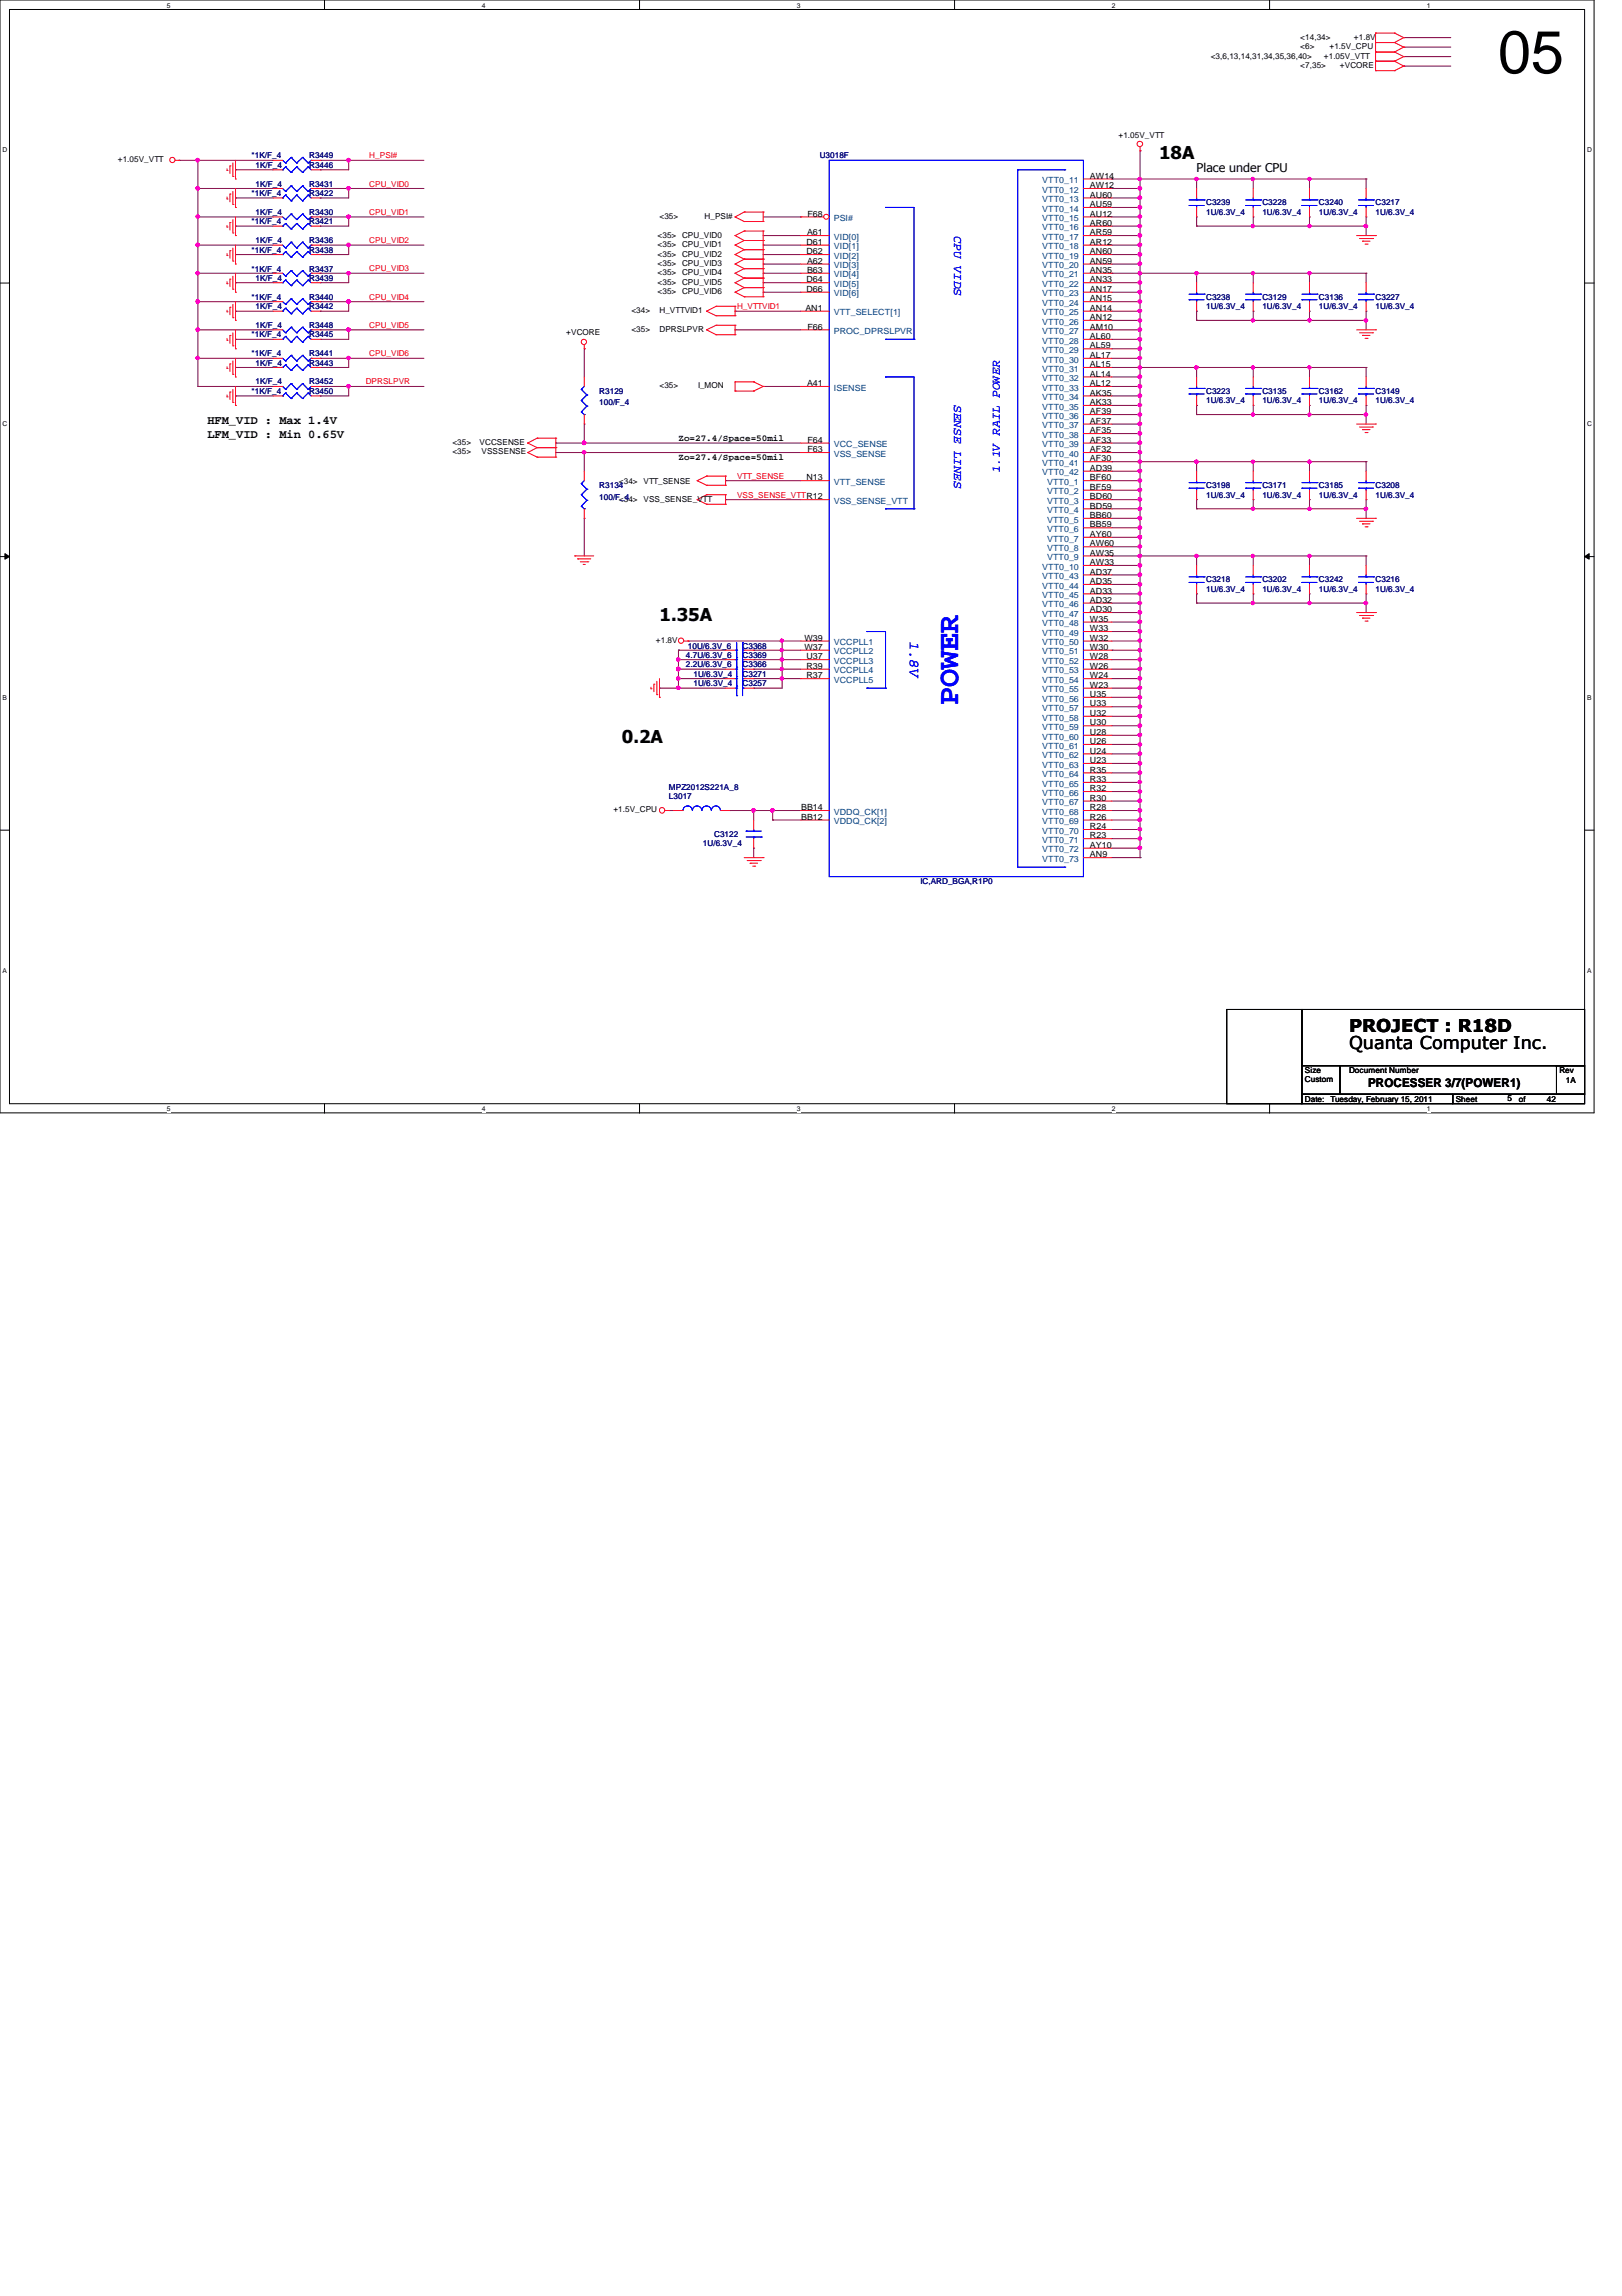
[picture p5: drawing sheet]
<svg xmlns="http://www.w3.org/2000/svg" width="210mm" height="297mm" viewBox="0 0 210 297" stroke-linecap="round" stroke-linejoin="round" font-family="sans-serif">
<defs><g id="words">
<text font-size="7.8" x="193.8" y="9.4">05</text>
<text font-size="3.9" fill="#00f" x="124" y="91.2" transform="rotate(-90 124 91.2)">POWER</text>
<g font-size="2.3">
<text x="150" y="20.6">18A</text>
<text x="85.3" y="80.3">1.35A</text>
<text x="80.5" y="96.2">0.2A</text>
<text x="174.6" y="135.7">Quanta Computer Inc.</text>
<text x="174.6" y="133.5">PROJECT : R18D</text>
</g>
<text font-size="1.9" fill="#00f" x="117.7" y="82.9" transform="rotate(90 117.7 82.9)">1.8V</text>
<g font-size="1.6">
<text x="154.9" y="22.3">Place under CPU</text>
<text x="26.8" y="54.9">HFM_VID : Max 1.4V</text>
<text x="26.8" y="56.6">LFM_VID : Min 0.65V</text>
<text x="177" y="140.6">PROCESSER 3/7(POWER1)</text>
</g>
<g font-size="1.6" fill="#00f">
<text x="123.5" y="30.5" transform="rotate(90 123.5 30.5)">CPU VIDS</text>
<text x="123.5" y="52.5" transform="rotate(90 123.5 52.5)">SENSE LINES</text>
<text x="129.4" y="61.2" transform="rotate(-90 129.4 61.2)">1.1V RAIL POWER</text>
</g>
<g font-size="1.2">
<text x="87.8" y="57.1">Zo=27.4/Space=50mil</text>
<text x="87.8" y="59.5">Zo=27.4/Space=50mil</text>
</g>
<g font-size="1.1">
<text x="168.3" y="5.1">&lt;14,34&gt;</text>
<text x="175.2" y="5.1">+1.8V</text>
<text x="156.7" y="7.6">&lt;3,6,13,14,31,34,35,36,40&gt;</text>
<text x="168.3" y="8.8">&lt;7,35&gt;</text>
<text x="168.3" y="6.4">&lt;6&gt;</text>
<text x="171.3" y="7.6">+1.05V_VTT</text>
<text x="172" y="6.4">+1.5V_CPU</text>
<text x="173.4" y="8.8">+VCORE</text>
<text x="144.7" y="17.8">+1.05V_VTT</text>
<text x="15.2" y="21">+1.05V_VTT</text>
<text x="141.1" y="23.1">AW14</text>
<text x="85.3" y="28.3">&lt;35&gt;</text>
<text x="91.2" y="28.3">H_PSI#</text>
<text x="104.5" y="28">F68</text>
<text x="141.1" y="24.3">AW12</text>
<text x="141.1" y="25.6">AU60</text>
<text x="141.1" y="26.8">AU59</text>
<text x="141.1" y="28">AU12</text>
<text x="141.1" y="29.2">AR60</text>
<text x="85.1" y="30.7">&lt;35&gt; CPU_VID0</text>
<text x="85.1" y="32">&lt;35&gt; CPU_VID1</text>
<text x="85.1" y="33.2">&lt;35&gt; CPU_VID2</text>
<text x="85.1" y="34.4">&lt;35&gt; CPU_VID3</text>
<text x="85.1" y="35.6">&lt;35&gt; CPU_VID4</text>
<text x="104.4" y="31.7">D61</text>
<text x="104.4" y="32.9">D62</text>
<text x="104.4" y="30.4">A61</text>
<text x="104.4" y="34.1">A62</text>
<text x="104.4" y="35.3">B63</text>
<text x="141.1" y="30.4">AR59</text>
<text x="141.1" y="31.7">AR12</text>
<text x="141.1" y="32.9">AN60</text>
<text x="141.1" y="34.1">AN59</text>
<text x="141.1" y="35.3">AN35</text>
<text x="81.7" y="40.5">&lt;34&gt;</text>
<text x="85.1" y="36.8">&lt;35&gt; CPU_VID5</text>
<text x="85.1" y="38.1">&lt;35&gt; CPU_VID6</text>
<text x="85.3" y="40.5">H_VTTVID1</text>
<text x="104.2" y="40.2">AN1</text>
<text x="104.4" y="36.5">D64</text>
<text x="104.4" y="37.8">D66</text>
<text x="141.1" y="36.5">AN33</text>
<text x="141.1" y="37.8">AN17</text>
<text x="141.1" y="39">AN15</text>
<text x="141.1" y="40.2">AN14</text>
<text x="141.1" y="41.4">AN12</text>
<text x="73.3" y="43.4">+VCORE</text>
<text x="81.7" y="42.9">&lt;35&gt;</text>
<text x="85.3" y="42.9">DPRSLPVR</text>
<text x="104.5" y="42.6">F66</text>
<text x="141.1" y="42.6">AM10</text>
<text x="141.1" y="43.9">AL60</text>
<text x="141.1" y="45.1">AL59</text>
<text x="141.1" y="46.3">AL17</text>
<text x="141.1" y="47.5">AL15</text>
<text x="85.3" y="50.2">&lt;35&gt;</text>
<text x="90.3" y="50.2">I_MON</text>
<text x="104.4" y="50">A41</text>
<text x="141.1" y="48.7">AL14</text>
<text x="141.1" y="50">AL12</text>
<text x="141.1" y="51.2">AK35</text>
<text x="141.1" y="52.4">AK33</text>
<text x="141.1" y="53.6">AF39</text>
<text x="58.5" y="57.6">&lt;35&gt;</text>
<text x="58.5" y="58.8">&lt;35&gt;</text>
<text x="62.1" y="57.6">VCCSENSE</text>
<text x="62.3" y="58.8">VSSSENSE</text>
<text x="104.5" y="57.3">F64</text>
<text x="104.5" y="58.5">F63</text>
<text x="141.1" y="54.8">AF37</text>
<text x="141.1" y="56">AF35</text>
<text x="141.1" y="57.3">AF33</text>
<text x="141.1" y="58.5">AF32</text>
<text x="141.1" y="59.7">AF30</text>
<text x="80.1" y="62.6">&lt;34&gt; VTT_SENSE</text>
<text x="80.1" y="65">&lt;34&gt; VSS_SENSE_VTT</text>
<text x="104.4" y="62.1">N13</text>
<text x="141.1" y="62.1">BF60</text>
<text x="141.1" y="63.4">BF59</text>
<text x="141.1" y="64.6">BD60</text>
<text x="141.1" y="65.8">BD59</text>
<text x="141.1" y="60.9">AD39</text>
<text x="141.1" y="67">BB60</text>
<text x="141.1" y="68.2">BB59</text>
<text x="141.1" y="69.5">AY60</text>
<text x="141.1" y="70.7">AW60</text>
<text x="141.1" y="71.9">AW35</text>
<text x="141.1" y="73.1">AW33</text>
<text x="141.1" y="74.3">AD37</text>
<text x="141.1" y="75.6">AD35</text>
<text x="141.1" y="76.8">AD33</text>
<text x="141.1" y="78">AD32</text>
<text x="84.9" y="83.1">+1.8V</text>
<text x="104.1" y="82.9">W39</text>
<text x="141.1" y="79.2">AD30</text>
<text x="141.1" y="80.4">W35</text>
<text x="141.1" y="81.7">W33</text>
<text x="141.1" y="82.9">W32</text>
<text x="104.1" y="84.1">W37</text>
<text x="104.4" y="85.3">U37</text>
<text x="104.4" y="86.5">R39</text>
<text x="104.4" y="87.8">R37</text>
<text x="141.1" y="84.1">W30</text>
<text x="141.1" y="85.3">W28</text>
<text x="141.1" y="86.5">W26</text>
<text x="141.1" y="87.8">W24</text>
<text x="141.1" y="89">W23</text>
<text x="141.1" y="90.2">U35</text>
<text x="141.1" y="91.4">U33</text>
<text x="141.1" y="92.6">U32</text>
<text x="141.1" y="93.9">U30</text>
<text x="141.1" y="95.1">U28</text>
<text x="141.1" y="96.3">U26</text>
<text x="141.1" y="97.5">U24</text>
<text x="141.1" y="98.7">U23</text>
<text x="141.1" y="99.9">R35</text>
<text x="141.1" y="101.2">R33</text>
<text x="79.4" y="105.1">+1.5V_CPU</text>
<text x="103.7" y="104.8">BB14</text>
<text x="103.7" y="106">BB12</text>
<text x="141.1" y="102.4">R32</text>
<text x="141.1" y="103.6">R30</text>
<text x="141.1" y="104.8">R28</text>
<text x="141.1" y="106">R26</text>
<text x="141.1" y="107.3">R24</text>
<text x="141.1" y="108.5">R23</text>
<text x="141.1" y="110.9">AN9</text>
<text x="141.1" y="109.7">AY10</text>
<text x="168.9" y="138.9">Size</text>
<text x="168.9" y="142.5">Date:</text>
<text x="168.9" y="140">Custom</text>
<text x="172.2" y="142.5">Tuesday, February 15, 2011</text>
<text x="174.6" y="138.9">Document Number</text>
<text x="188.4" y="142.5">Sheet</text>
<text x="195.1" y="142.4">5</text>
<text x="196.6" y="142.5">of</text>
<text x="200.2" y="142.5">42</text>
<text x="201.8" y="138.9">Rev</text>
<text x="202.6" y="140.1">1A</text>
</g>
<g font-size="1.1" fill="#000080">
<text x="32.6" y="20.5">*1K/F_4</text>
<text x="33.1" y="21.7">1K/F_4</text>
<text x="40" y="20.5">R3449</text>
<text x="40" y="21.7">R3446</text>
<text x="106.1" y="20.5">U3018F</text>
<text x="32.6" y="29">*1K/F_4</text>
<text x="32.6" y="25.4">*1K/F_4</text>
<text x="33.1" y="24.1">1K/F_4</text>
<text x="33.1" y="27.8">1K/F_4</text>
<text x="40" y="24.1">R3431</text>
<text x="40" y="27.8">R3430</text>
<text x="40" y="29">R3421</text>
<text x="40" y="25.4">R3422</text>
<text x="156.1" y="26.6">C3239</text>
<text x="156.1" y="27.8">1U/6.3V_4</text>
<text x="163.4" y="26.6">C3228</text>
<text x="163.4" y="27.8">1U/6.3V_4</text>
<text x="170.7" y="26.6">C3240</text>
<text x="170.7" y="27.8">1U/6.3V_4</text>
<text x="178" y="26.6">C3217</text>
<text x="178" y="27.8">1U/6.3V_4</text>
<text x="32.6" y="35.1">*1K/F_4</text>
<text x="32.6" y="32.7">*1K/F_4</text>
<text x="33.1" y="31.5">1K/F_4</text>
<text x="40" y="35.1">R3437</text>
<text x="40" y="31.5">R3436</text>
<text x="40" y="32.7">R3438</text>
<text x="32.6" y="38.8">*1K/F_4</text>
<text x="33.1" y="40">1K/F_4</text>
<text x="33.1" y="36.3">1K/F_4</text>
<text x="40" y="38.8">R3440</text>
<text x="40" y="40">R3442</text>
<text x="40" y="36.3">R3439</text>
<text x="156.1" y="38.8">C3238</text>
<text x="156.1" y="40">1U/6.3V_4</text>
<text x="163.4" y="38.8">C3129</text>
<text x="163.4" y="40">1U/6.3V_4</text>
<text x="170.7" y="38.8">C3136</text>
<text x="170.7" y="40">1U/6.3V_4</text>
<text x="178" y="38.8">C3227</text>
<text x="178" y="40">1U/6.3V_4</text>
<text x="32.6" y="43.6">*1K/F_4</text>
<text x="32.6" y="46.1">*1K/F_4</text>
<text x="33.1" y="42.4">1K/F_4</text>
<text x="33.1" y="47.3">1K/F_4</text>
<text x="40" y="42.4">R3448</text>
<text x="40" y="43.6">R3445</text>
<text x="40" y="47.3">R3443</text>
<text x="40" y="46.1">R3441</text>
<text x="32.6" y="51">*1K/F_4</text>
<text x="33.1" y="49.7">1K/F_4</text>
<text x="40" y="49.7">R3452</text>
<text x="40" y="51">R3450</text>
<text x="77.6" y="51">R3129</text>
<text x="77.6" y="52.5">100/F_4</text>
<text x="156.1" y="51">C3223</text>
<text x="156.1" y="52.2">1U/6.3V_4</text>
<text x="163.4" y="51">C3135</text>
<text x="163.4" y="52.2">1U/6.3V_4</text>
<text x="170.7" y="51">C3162</text>
<text x="170.7" y="52.2">1U/6.3V_4</text>
<text x="178" y="51">C3149</text>
<text x="178" y="52.2">1U/6.3V_4</text>
<text x="77.6" y="63.2">R3134</text>
<text x="77.6" y="64.6">100/F_4</text>
<text x="156.1" y="63.2">C3198</text>
<text x="156.1" y="64.4">1U/6.3V_4</text>
<text x="163.4" y="63.2">C3171</text>
<text x="163.4" y="64.4">1U/6.3V_4</text>
<text x="170.7" y="63.2">C3185</text>
<text x="170.7" y="64.4">1U/6.3V_4</text>
<text x="178" y="63.2">C3208</text>
<text x="178" y="64.4">1U/6.3V_4</text>
<text x="156.1" y="75.4">C3218</text>
<text x="156.1" y="76.6">1U/6.3V_4</text>
<text x="163.4" y="75.4">C3202</text>
<text x="163.4" y="76.6">1U/6.3V_4</text>
<text x="170.7" y="75.4">C3242</text>
<text x="170.7" y="76.6">1U/6.3V_4</text>
<text x="178" y="75.4">C3216</text>
<text x="178" y="76.6">1U/6.3V_4</text>
<text x="89" y="83.9">10U/6.3V_6</text>
<text x="96.1" y="83.9">C3368</text>
<text x="88.8" y="85.1">4.7U/6.3V_6</text>
<text x="88.8" y="86.3">2.2U/6.3V_6</text>
<text x="89.7" y="88.8">1U/6.3V_4</text>
<text x="89.7" y="87.5">1U/6.3V_4</text>
<text x="96.1" y="85.1">C3369</text>
<text x="96.1" y="86.3">C3366</text>
<text x="96.1" y="88.8">C3257</text>
<text x="96.1" y="87.5">C3271</text>
<text x="86.6" y="103.4">L3017</text>
<text x="86.6" y="102.2">MPZ2012S221A_8</text>
<text x="91" y="109.5">1U/6.3V_4</text>
<text x="92.4" y="108.3">C3122</text>
<text x="119.1" y="114.4">IC,ARD_BGA,R1P0</text>
</g>
<g font-size="1.1" fill="#f00">
<text x="47.8" y="20.5">H_PSI#</text>
<text x="47.8" y="24.1">CPU_VID0</text>
<text x="47.8" y="27.8">CPU_VID1</text>
<text x="47.8" y="31.5">CPU_VID2</text>
<text x="47.8" y="35.1">CPU_VID3</text>
<text x="47.8" y="38.8">CPU_VID4</text>
<text x="95.4" y="40">H_VTTVID1</text>
<text x="47.8" y="42.4">CPU_VID5</text>
<text x="47.8" y="46.1">CPU_VID6</text>
<text x="47.3" y="49.7">DPRSLPVR</text>
<text x="95.4" y="61.9">VTT_SENSE</text>
<text x="95.4" y="64.4">VSS_SENSE_VTTR12</text>
</g>
<g font-size="1.1" fill="#004080">
<text x="134.9" y="23.7">VTT0_11</text>
<text x="107.9" y="28.6">PSI#</text>
<text x="134.9" y="24.9">VTT0_12</text>
<text x="134.9" y="26.2">VTT0_13</text>
<text x="134.9" y="27.4">VTT0_14</text>
<text x="134.9" y="28.6">VTT0_15</text>
<text x="134.9" y="29.8">VTT0_16</text>
<text x="107.9" y="31">VID[0]</text>
<text x="107.9" y="32.3">VID[1]</text>
<text x="107.9" y="33.5">VID[2]</text>
<text x="107.9" y="34.7">VID[3]</text>
<text x="107.9" y="35.9">VID[4]</text>
<text x="134.9" y="31">VTT0_17</text>
<text x="134.9" y="32.3">VTT0_18</text>
<text x="134.9" y="33.5">VTT0_19</text>
<text x="134.9" y="34.7">VTT0_20</text>
<text x="134.9" y="35.9">VTT0_21</text>
<text x="107.9" y="37.1">VID[5]</text>
<text x="107.9" y="38.4">VID[6]</text>
<text x="107.9" y="40.8">VTT_SELECT[1]</text>
<text x="134.9" y="37.1">VTT0_22</text>
<text x="134.9" y="38.4">VTT0_23</text>
<text x="134.9" y="39.6">VTT0_24</text>
<text x="134.9" y="40.8">VTT0_25</text>
<text x="134.9" y="42">VTT0_26</text>
<text x="107.9" y="43.2">PROC_DPRSLPVR</text>
<text x="134.9" y="43.2">VTT0_27</text>
<text x="134.9" y="44.5">VTT0_28</text>
<text x="134.9" y="45.7">VTT0_29</text>
<text x="134.9" y="46.9">VTT0_30</text>
<text x="107.9" y="50.5">ISENSE</text>
<text x="134.9" y="48.1">VTT0_31</text>
<text x="134.9" y="49.3">VTT0_32</text>
<text x="134.9" y="50.5">VTT0_33</text>
<text x="134.9" y="51.8">VTT0_34</text>
<text x="134.9" y="53">VTT0_35</text>
<text x="107.9" y="57.9">VCC_SENSE</text>
<text x="107.9" y="59.1">VSS_SENSE</text>
<text x="134.9" y="54.2">VTT0_36</text>
<text x="134.9" y="55.4">VTT0_37</text>
<text x="134.9" y="56.6">VTT0_38</text>
<text x="134.9" y="57.9">VTT0_39</text>
<text x="134.9" y="59.1">VTT0_40</text>
<text x="107.9" y="62.7">VTT_SENSE</text>
<text x="107.9" y="65.2">VSS_SENSE_VTT</text>
<text x="134.9" y="60.3">VTT0_41</text>
<text x="134.9" y="61.5">VTT0_42</text>
<text x="135.5" y="62.7">VTT0_1</text>
<text x="135.5" y="64">VTT0_2</text>
<text x="135.5" y="65.2">VTT0_3</text>
<text x="135.5" y="66.4">VTT0_4</text>
<text x="135.5" y="67.6">VTT0_5</text>
<text x="135.5" y="68.8">VTT0_6</text>
<text x="135.5" y="70.1">VTT0_7</text>
<text x="135.5" y="71.3">VTT0_8</text>
<text x="134.9" y="73.7">VTT0_10</text>
<text x="134.9" y="74.9">VTT0_43</text>
<text x="134.9" y="76.2">VTT0_44</text>
<text x="134.9" y="77.4">VTT0_45</text>
<text x="135.5" y="72.5">VTT0_9</text>
<text x="107.9" y="83.5">VCCPLL1</text>
<text x="134.9" y="78.6">VTT0_46</text>
<text x="134.9" y="79.8">VTT0_47</text>
<text x="134.9" y="81">VTT0_48</text>
<text x="134.9" y="82.3">VTT0_49</text>
<text x="134.9" y="83.5">VTT0_50</text>
<text x="107.9" y="84.7">VCCPLL2</text>
<text x="107.9" y="85.9">VCCPLL3</text>
<text x="107.9" y="87.1">VCCPLL4</text>
<text x="107.9" y="88.3">VCCPLL5</text>
<text x="134.9" y="84.7">VTT0_51</text>
<text x="134.9" y="85.9">VTT0_52</text>
<text x="134.9" y="87.1">VTT0_53</text>
<text x="134.9" y="88.3">VTT0_54</text>
<text x="134.9" y="89.6">VTT0_55</text>
<text x="134.9" y="90.8">VTT0_56</text>
<text x="134.9" y="92">VTT0_57</text>
<text x="134.9" y="93.2">VTT0_58</text>
<text x="134.9" y="94.4">VTT0_59</text>
<text x="134.9" y="95.7">VTT0_60</text>
<text x="134.9" y="96.9">VTT0_61</text>
<text x="134.9" y="98.1">VTT0_62</text>
<text x="134.9" y="99.3">VTT0_63</text>
<text x="134.9" y="100.5">VTT0_64</text>
<text x="134.9" y="101.8">VTT0_65</text>
<text x="107.9" y="105.4">VDDQ_CK[1]</text>
<text x="107.9" y="106.6">VDDQ_CK[2]</text>
<text x="134.9" y="103">VTT0_66</text>
<text x="134.9" y="104.2">VTT0_67</text>
<text x="134.9" y="105.4">VTT0_68</text>
<text x="134.9" y="106.6">VTT0_69</text>
<text x="134.9" y="107.9">VTT0_70</text>
<text x="134.9" y="109.1">VTT0_71</text>
<text x="134.9" y="111.5">VTT0_73</text>
<text x="134.9" y="110.3">VTT0_72</text>
</g>
<g font-size=".9">
<text x="21.6" y="1">5</text>
<text x="62.4" y="1">4</text>
<text x="103.1" y="1">3</text>
<text x="143.9" y="1">2</text>
<text x="184.7" y="1">1</text>
<text x=".3" y="19.7">D</text>
<text x="205.4" y="19.7">D</text>
<text x=".3" y="55.1">C</text>
<text x="205.4" y="55.1">C</text>
<text x=".3" y="90.5">B</text>
<text x="205.4" y="90.5">B</text>
<text x=".3" y="125.9">A</text>
<text x="205.4" y="125.9">A</text>
<text x="21.6" y="143.8">5</text>
<text x="62.4" y="143.8">4</text>
<text x="103.1" y="143.8">3</text>
<text x="143.9" y="143.8">2</text>
<text x="184.7" y="143.8">1</text>
</g>
</g></defs>
<path d="M0 0h206.3v144h-206.3zM1.2 1.2h203.9v141.6h-203.9z" fill="none" stroke="#000" stroke-width=".13"/>
<g fill="#fff">
<path d="M21.6 .2h.5v.9h-.5z"/>
<path d="M21.6 143h.5v.9h-.5z"/>
</g>
<path d="M42 0v1.2M42 142.8v1.2" fill="none" stroke="#000" stroke-width=".13"/>
<g fill="#fff">
<path d="M62.4 .2h.4v.9h-.4z"/>
<path d="M62.4 143h.4v.9h-.4z"/>
</g>
<path d="M82.8 0v1.2M82.8 142.8v1.2" fill="none" stroke="#000" stroke-width=".13"/>
<g fill="#fff">
<path d="M103.1 .2h.5v.9h-.5z"/>
<path d="M103.1 143h.5v.9h-.5z"/>
</g>
<path d="M123.5 0v1.2M123.5 142.8v1.2" fill="none" stroke="#000" stroke-width=".13"/>
<g fill="#fff">
<path d="M143.9 .2h.5v.9h-.5z"/>
<path d="M143.9 143h.5v.9h-.5z"/>
</g>
<path d="M164.3 0v1.2M164.3 142.8v1.2" fill="none" stroke="#000" stroke-width=".13"/>
<g fill="#fff">
<path d="M184.7 .2h.4v.9h-.4z"/>
<path d="M184.7 143h.4v.9h-.4z"/>
<path d="M.3 18.9h.6v1h-.6z"/>
<path d="M205.4 18.9h.6v1h-.6z"/>
<path d="M.3 54.3h.6v1h-.6z"/>
<path d="M205.4 54.3h.6v1h-.6z"/>
</g>
<path d="M0 36.6h1.2M205.1 36.6h1.2" fill="none" stroke="#000" stroke-width=".13"/>
<g fill="#fff">
<path d="M.3 89.7h.6v1h-.6z"/>
<path d="M205.4 89.7h.6v1h-.6z"/>
</g>
<path d="M0 72h1.2M.6 71.6l.6 .4-.6 .3zM205.1 72l.6-.4v.7zM205.1 72h1.2" fill="none" stroke="#000" stroke-width=".13"/>
<path d="M.6 71.6l.6 .4-.6 .3zM205.1 72l.6-.4v.7z" fill="#000"/>
<g fill="#fff">
<path d="M.3 125.1h.6v1h-.6z"/>
<path d="M205.4 125.1h.6v1h-.6z"/>
</g>
<path d="M0 107.4h1.2M205.1 107.4h1.2" fill="none" stroke="#000" stroke-width=".13"/>
<path d="M143.9 23.2h.1M143.9 23.2h3.6" fill="none" stroke="#800040" stroke-width=".13"/>
<path d="M147.3 23h.4v.2v.1l-.2 .1-.2-.1z" fill-rule="evenodd" fill="#f0f"/>
<path d="M147.3 23h.4v.2v.1l-.2 .1-.2-.1z" fill="none" stroke="#f0f" stroke-width=".13"/>
<path d="M147.5 47.5h.1M147.5 47.5h7.4" fill="none" stroke="#800040" stroke-width=".13"/>
<path d="M154.7 47.4h.3l.1 .1-.1 .2-.2 .1-.1-.1z" fill-rule="evenodd" fill="#f0f"/>
<path d="M154.7 47.4h.3l.1 .1-.1 .2-.2 .1-.1-.1z" fill="none" stroke="#f0f" stroke-width=".13"/>
<path d="M147.3 47.4h.4v.1v.2l-.2 .1-.2-.1z" fill-rule="evenodd" fill="#f0f"/>
<path d="M147.3 47.4h.4v.1v.2l-.2 .1-.2-.1z" fill="none" stroke="#f0f" stroke-width=".13"/>
<path d="M147.5 19.5h.1M147.5 19.5v3.7M147.5 71.9h.1M147.5 71.9h7.4" fill="none" stroke="#800040" stroke-width=".13"/>
<path d="M147.3 71.8h.4v.1v.2h-.2h-.2z" fill-rule="evenodd" fill="#f0f"/>
<path d="M147.3 71.8h.4v.1v.2h-.2h-.2z" fill="none" stroke="#f0f" stroke-width=".13"/>
<g fill="none" stroke="#800040" stroke-width=".13">
<path d="M98.8 37.8h.1M98.8 31.7h.1M98.8 30.5h.1M98.8 32.9h.1M98.8 34.2h.1M98.8 35.3h.1M98.8 36.6h.1M98.8 37.8h4.8M98.8 31.7h4.8M98.8 30.5h4.8M98.8 32.9h4.8M98.8 34.2h4.8"/>
<path d="M98.8 35.3h4.8M98.8 36.6h4.8M95.1 42.7h.1M95.1 42.7h8.5M87.8 89h.1M87.8 89h6.1M97.5 109.7h.1M97.5 109.7v1.3"/>
</g>
<path d="M87.6 88.8h.3l.1 .2-.1 .1-.1 .1-.2-.1z" fill-rule="evenodd" fill="#f0f"/>
<path d="M87.6 88.8h.3l.1 .2-.1 .1-.1 .1-.2-.1z" fill="none" stroke="#f0f" stroke-width=".13"/>
<path d="M87.8 87.8h.1M87.8 85.3h.1M87.8 84.1h.1M87.8 86.6h.1M87.8 87.8h6.1M87.8 85.3h6.1M87.8 84.1h6.1M87.8 86.6h6.1M87.8 87.8v1.2M101.2 82.9h.1M101.2 82.9h2.4" fill="none" stroke="#800040" stroke-width=".13"/>
<path d="M101 82.7h.3l.1 .2-.1 .1-.1 .1-.2-.1z" fill-rule="evenodd" fill="#f0f"/>
<path d="M101 82.7h.3l.1 .2-.1 .1-.1 .1-.2-.1z" fill="none" stroke="#f0f" stroke-width=".13"/>
<path d="M101.2 85.3h.1M101.2 85.3v1.3" fill="none" stroke="#800040" stroke-width=".13"/>
<path d="M101 85.1h.3l.1 .2-.1 .2-.1 .1-.2-.1z" fill-rule="evenodd" fill="#f0f"/>
<path d="M101 85.1h.3l.1 .2-.1 .2-.1 .1-.2-.1z" fill="none" stroke="#f0f" stroke-width=".13"/>
<path d="M87.8 84.1h.1M87.8 86.6h.1M87.8 84.1v1.2M87.8 86.6v1.2M97.5 85.3h.1M97.5 86.6h.1M97.5 85.3h3.7M97.5 86.6h3.7M101.2 87.8h.1M101.2 87.8v1.2" fill="none" stroke="#800040" stroke-width=".13"/>
<path d="M87.6 87.6h.3l.1 .2-.1 .1-.1 .1-.2-.1z" fill-rule="evenodd" fill="#f0f"/>
<path d="M87.6 87.6h.3l.1 .2-.1 .1-.1 .1-.2-.1z" fill="none" stroke="#f0f" stroke-width=".13"/>
<path d="M87.6 86.4h.3l.1 .1-.1 .2-.1 .1-.2-.1z" fill-rule="evenodd" fill="#f0f"/>
<path d="M87.6 86.4h.3l.1 .1-.1 .2-.1 .1-.2-.1z" fill="none" stroke="#f0f" stroke-width=".13"/>
<path d="M87.8 85.3h.1M87.8 85.3v1.3" fill="none" stroke="#800040" stroke-width=".13"/>
<path d="M87.6 86.4h.3l.1 .1-.1 .2-.1 .1-.2-.1z" fill-rule="evenodd" fill="#f0f"/>
<path d="M87.6 86.4h.3l.1 .1-.1 .2-.1 .1-.2-.1z" fill="none" stroke="#f0f" stroke-width=".13"/>
<path d="M87.6 85.1h.3l.1 .2-.1 .2-.1 .1-.2-.1z" fill-rule="evenodd" fill="#f0f"/>
<path d="M87.6 85.1h.3l.1 .2-.1 .2-.1 .1-.2-.1z" fill="none" stroke="#f0f" stroke-width=".13"/>
<path d="M97.5 89h.1M97.5 87.8h.1M97.5 89h3.7M101.2 86.6h.1M101.2 86.6v1.2h-3.7" fill="none" stroke="#800040" stroke-width=".13"/>
<path d="M101 87.6h.3l.1 .2-.1 .1-.1 .1-.2-.1z" fill-rule="evenodd" fill="#f0f"/>
<path d="M101 87.6h.3l.1 .2-.1 .1-.1 .1-.2-.1z" fill="none" stroke="#f0f" stroke-width=".13"/>
<path d="M101 86.4h.3l.1 .1-.1 .2-.1 .1-.2-.1z" fill-rule="evenodd" fill="#f0f"/>
<path d="M101 86.4h.3l.1 .1-.1 .2-.1 .1-.2-.1z" fill="none" stroke="#f0f" stroke-width=".13"/>
<path d="M101.2 82.9h.1M101.2 82.9v1.2" fill="none" stroke="#800040" stroke-width=".13"/>
<path d="M101 84h.3l.1 .1-.1 .2h-.1h-.2z" fill-rule="evenodd" fill="#f0f"/>
<path d="M101 84h.3l.1 .1-.1 .2h-.1h-.2z" fill="none" stroke="#f0f" stroke-width=".13"/>
<g fill="none" stroke="#800040" stroke-width=".13">
<path d="M95.1 40.3h.1M95.1 40.3h8.5M93.9 62.2h.1M93.9 62.2h9.7M97.5 84.1h.1M97.5 84.1h6.1M101.2 84.1h.1M101.2 85.3h.1M101.2 86.6h.1M101.2 87.8h.1M101.2 84.1v1.2M101.2 85.3h2.4"/>
<path d="M101.2 86.6h2.4M101.2 87.8h2.4M86.6 104.9h.1M86.6 104.9h.6M94.5 104.9h.1M94.5 104.9h3M97.5 104.9h.1M97.5 104.9v1.2M100 104.9h.1M100 104.9h3.6"/>
</g>
<path d="M99.8 104.7h.3l.1 .1-.1 .2-.2 .1-.1-.1z" fill-rule="evenodd" fill="#f0f"/>
<path d="M99.8 104.7h.3l.1 .1-.1 .2-.2 .1-.1-.1z" fill="none" stroke="#f0f" stroke-width=".13"/>
<path d="M25.6 28.1h.1M25.6 28.1h9.7M25.6 46.4h.1M25.6 46.4h9.7M100 106.1h.1M100 104.9h.1M100 106.1h3.6M100 104.9v1.2" fill="none" stroke="#800040" stroke-width=".13"/>
<path d="M25.4 46.2h.3l.1 .1-.1 .2h-.1h-.2z" fill-rule="evenodd" fill="#f0f"/>
<path d="M25.4 46.2h.3l.1 .1-.1 .2h-.1h-.2z" fill="none" stroke="#f0f" stroke-width=".13"/>
<path d="M25.6 39h.1M25.6 39h9.7" fill="none" stroke="#800040" stroke-width=".13"/>
<path d="M25.4 38.8h.3l.1 .2-.1 .2h-.1h-.2z" fill-rule="evenodd" fill="#f0f"/>
<path d="M25.4 38.8h.3l.1 .2-.1 .2h-.1h-.2z" fill="none" stroke="#f0f" stroke-width=".13"/>
<path d="M45.1 39h.1M45.1 39h9.8" fill="none" stroke="#800040" stroke-width=".13"/>
<path d="M44.9 38.8h.4v.2v.2h-.2h-.2z" fill-rule="evenodd" fill="#f0f"/>
<path d="M44.9 38.8h.4v.2v.2h-.2h-.2z" fill="none" stroke="#f0f" stroke-width=".13"/>
<path d="M41.4 25.6h.1M41.4 25.6h3.7M45.1 42.7h.1M45.1 42.7h9.8" fill="none" stroke="#800040" stroke-width=".13"/>
<path d="M44.9 42.5h.4v.1v.2l-.2 .1-.2-.1z" fill-rule="evenodd" fill="#f0f"/>
<path d="M44.9 42.5h.4v.1v.2l-.2 .1-.2-.1z" fill="none" stroke="#f0f" stroke-width=".13"/>
<path d="M25.6 42.7h.1M25.6 42.7h9.7" fill="none" stroke="#800040" stroke-width=".13"/>
<path d="M25.4 42.5h.3l.1 .1-.1 .2-.1 .1-.2-.1z" fill-rule="evenodd" fill="#f0f"/>
<path d="M25.4 42.5h.3l.1 .1-.1 .2-.1 .1-.2-.1z" fill="none" stroke="#f0f" stroke-width=".13"/>
<path d="M45.1 24.4h.1M45.1 24.4v1.2M41.4 47.5h.1M41.4 47.5h3.7M45.1 50h.1M45.1 50h9.8" fill="none" stroke="#800040" stroke-width=".13"/>
<path d="M44.9 49.8h.4v.2v.1l-.2 .1-.2-.1z" fill-rule="evenodd" fill="#f0f"/>
<path d="M44.9 49.8h.4v.2v.1l-.2 .1-.2-.1z" fill="none" stroke="#f0f" stroke-width=".13"/>
<path d="M45.1 24.4h.1M45.1 24.4h9.8M30.5 40.3h.1M30.5 40.3h4.8" fill="none" stroke="#800040" stroke-width=".13"/>
<path d="M44.9 24.2h.4v.1v.2l-.2 .1-.2-.1z" fill-rule="evenodd" fill="#f0f"/>
<path d="M44.9 24.2h.4v.1v.2l-.2 .1-.2-.1z" fill="none" stroke="#f0f" stroke-width=".13"/>
<path d="M25.6 35.3h.1M25.6 35.3h9.7" fill="none" stroke="#800040" stroke-width=".13"/>
<path d="M25.4 35.2h.3l.1 .1-.1 .2-.1 .1-.2-.1z" fill-rule="evenodd" fill="#f0f"/>
<path d="M25.4 35.2h.3l.1 .1-.1 .2-.1 .1-.2-.1z" fill="none" stroke="#f0f" stroke-width=".13"/>
<path d="M45.1 46.4h.1M45.1 46.4h9.8" fill="none" stroke="#800040" stroke-width=".13"/>
<path d="M44.9 46.2h.4v.1v.2h-.2h-.2z" fill-rule="evenodd" fill="#f0f"/>
<path d="M44.9 46.2h.4v.1v.2h-.2h-.2z" fill="none" stroke="#f0f" stroke-width=".13"/>
<path d="M25.6 31.7h.1M25.6 31.7h9.7M30.5 29.3h.1M30.5 29.3h4.8M45.1 46.4h.1M45.1 46.4v1.1" fill="none" stroke="#800040" stroke-width=".13"/>
<path d="M25.4 31.5h.3l.1 .2-.1 .1-.1 .1-.2-.1z" fill-rule="evenodd" fill="#f0f"/>
<path d="M25.4 31.5h.3l.1 .2-.1 .1-.1 .1-.2-.1z" fill="none" stroke="#f0f" stroke-width=".13"/>
<path d="M45.1 28.1h.1M45.1 28.1h9.8M41.4 40.3h.1M41.4 40.3h3.7" fill="none" stroke="#800040" stroke-width=".13"/>
<path d="M44.9 27.9h.4v.1v.2h-.2h-.2z" fill-rule="evenodd" fill="#f0f"/>
<path d="M44.9 27.9h.4v.1v.2h-.2h-.2z" fill="none" stroke="#f0f" stroke-width=".13"/>
<path d="M30.5 25.6h.1M30.5 25.6h4.8M41.4 36.6h.1M45.1 39h.1M45.1 35.3h.1M45.1 31.7h.1M45.1 35.3v1.3h-3.7M45.1 39v1.3M45.1 31.7h9.8" fill="none" stroke="#800040" stroke-width=".13"/>
<path d="M44.9 31.5h.4v.2v.1l-.2 .1-.2-.1z" fill-rule="evenodd" fill="#f0f"/>
<path d="M44.9 31.5h.4v.2v.1l-.2 .1-.2-.1z" fill="none" stroke="#f0f" stroke-width=".13"/>
<path d="M25.6 24.4h.1M25.6 24.4v3.7M41.4 29.3h.1M41.4 29.3h3.7" fill="none" stroke="#800040" stroke-width=".13"/>
<path d="M25.4 24.2h.3l.1 .1-.1 .2-.1 .1-.2-.1z" fill-rule="evenodd" fill="#f0f"/>
<path d="M25.4 24.2h.3l.1 .1-.1 .2-.1 .1-.2-.1z" fill="none" stroke="#f0f" stroke-width=".13"/>
<path d="M25.6 31.7h.1M25.6 31.7v3.6M45.1 35.3h.1M45.1 35.3h9.8" fill="none" stroke="#800040" stroke-width=".13"/>
<path d="M44.9 35.2h.4v.1v.2l-.2 .1-.2-.1z" fill-rule="evenodd" fill="#f0f"/>
<path d="M44.9 35.2h.4v.1v.2l-.2 .1-.2-.1z" fill="none" stroke="#f0f" stroke-width=".13"/>
<g fill="none" stroke="#800040" stroke-width=".13">
<path d="M25.6 24.4h.1M25.6 24.4h9.7M30.5 32.9h.1M30.5 36.6h.1M30.5 32.9h4.8M30.5 36.6h4.8M41.4 32.9h.1M45.1 28.1h.1M45.1 31.7h.1M45.1 28.1v1.2M45.1 31.7v1.2h-3.7M154.9 29.3h.1"/>
<path d="M154.9 28.1h.1M154.9 28.1v1.2M162.2 28.1h.1M162.2 29.3h.1M162.2 28.1v1.2M169.5 28.1h.1M169.5 28.1v1.2h-14.6M25.6 50h.1M25.6 50h9.7M30.5 43.9h.1M30.5 47.5h.1M30.5 51.2h.1"/>
<path d="M30.5 51.2h4.8M30.5 43.9h4.8M30.5 47.5h4.8M41.4 51.2h.1M41.4 43.9h.1M45.1 50h.1M45.1 42.7h.1M45.1 42.7v1.2h-3.7M45.1 50v1.2h-3.7M98.8 50h.1M98.8 50h4.8"/>
</g>
<path d="M162 29.1h.3v.2v.1l-.2 .1-.1-.1z" fill-rule="evenodd" fill="#f0f"/>
<path d="M162 29.1h.3v.2v.1l-.2 .1-.1-.1z" fill="none" stroke="#f0f" stroke-width=".13"/>
<path d="M169.5 29.3h.1M169.5 29.3h7.3" fill="none" stroke="#800040" stroke-width=".13"/>
<path d="M169.3 29.1h.3l.1 .2-.1 .1-.1 .1-.2-.1z" fill-rule="evenodd" fill="#f0f"/>
<path d="M169.3 29.1h.3l.1 .2-.1 .1-.1 .1-.2-.1z" fill="none" stroke="#f0f" stroke-width=".13"/>
<path d="M176.8 28.1h.1M176.8 28.1v1.2" fill="none" stroke="#800040" stroke-width=".13"/>
<path d="M176.6 29.1h.3l.1 .2-.1 .1-.2 .1-.1-.1z" fill-rule="evenodd" fill="#f0f"/>
<path d="M176.6 29.1h.3l.1 .2-.1 .1-.2 .1-.1-.1z" fill="none" stroke="#f0f" stroke-width=".13"/>
<path d="M154.9 23.2h.1M154.9 23.2v1.2M162.2 23.2h.1M162.2 23.2v1.2M162.2 23.2h7.3M169.5 23.2h.1M169.5 23.2v1.2M176.8 23.2h.1M176.8 23.2v1.2" fill="none" stroke="#800040" stroke-width=".13"/>
<path d="M162 23h.3v.2v.1l-.2 .1-.1-.1z" fill-rule="evenodd" fill="#f0f"/>
<path d="M162 23h.3v.2v.1l-.2 .1-.1-.1z" fill="none" stroke="#f0f" stroke-width=".13"/>
<path d="M154.9 23.2h.1M154.9 23.2h7.3" fill="none" stroke="#800040" stroke-width=".13"/>
<path d="M154.7 23h.3l.1 .2-.1 .1-.2 .1-.1-.1z" fill-rule="evenodd" fill="#f0f"/>
<path d="M154.7 23h.3l.1 .2-.1 .1-.2 .1-.1-.1z" fill="none" stroke="#f0f" stroke-width=".13"/>
<path d="M169.5 23.2h.1M169.5 23.2h7.3" fill="none" stroke="#800040" stroke-width=".13"/>
<path d="M169.3 23h.3l.1 .2-.1 .1-.1 .1-.2-.1z" fill-rule="evenodd" fill="#f0f"/>
<path d="M169.3 23h.3l.1 .2-.1 .1-.1 .1-.2-.1z" fill="none" stroke="#f0f" stroke-width=".13"/>
<path d="M162.2 35.3h.1M162.2 35.3v1.3M162.2 35.3h7.3M169.5 35.3h.1M169.5 35.3v1.3" fill="none" stroke="#800040" stroke-width=".13"/>
<path d="M162 35.2h.3v.1v.2l-.2 .1-.1-.1z" fill-rule="evenodd" fill="#f0f"/>
<path d="M162 35.2h.3v.1v.2l-.2 .1-.1-.1z" fill="none" stroke="#f0f" stroke-width=".13"/>
<path d="M169.5 35.3h.1M169.5 35.3h7.3" fill="none" stroke="#800040" stroke-width=".13"/>
<path d="M169.3 35.2h.3l.1 .1-.1 .2-.1 .1-.2-.1z" fill-rule="evenodd" fill="#f0f"/>
<path d="M169.3 35.2h.3l.1 .1-.1 .2-.1 .1-.2-.1z" fill="none" stroke="#f0f" stroke-width=".13"/>
<g fill="none" stroke="#800040" stroke-width=".13">
<path d="M154.9 35.3h.1M154.9 35.3h7.3M176.8 35.3h.1M176.8 35.3v1.3M154.9 40.3h.1M154.9 41.4h.1M154.9 40.3v1.1M162.2 40.3h.1M162.2 40.3v1.1h-7.3M169.5 40.3h.1M169.5 41.4h.1M169.5 40.3v1.1"/>
<path d="M176.8 40.3h.1M176.8 40.3v1.1h-7.3"/>
</g>
<path d="M176.6 41.3h.3l.1 .1-.1 .2-.2 .1-.1-.1z" fill-rule="evenodd" fill="#f0f"/>
<path d="M176.6 41.3h.3l.1 .1-.1 .2-.2 .1-.1-.1z" fill="none" stroke="#f0f" stroke-width=".13"/>
<path d="M169.3 41.3h.3l.1 .1-.1 .2-.1 .1-.2-.1z" fill-rule="evenodd" fill="#f0f"/>
<path d="M169.3 41.3h.3l.1 .1-.1 .2-.1 .1-.2-.1z" fill="none" stroke="#f0f" stroke-width=".13"/>
<path d="M162.2 41.4h.1M162.2 41.4h7.3" fill="none" stroke="#800040" stroke-width=".13"/>
<path d="M162 41.3h.3v.1v.2l-.2 .1-.1-.1z" fill-rule="evenodd" fill="#f0f"/>
<path d="M162 41.3h.3v.1v.2l-.2 .1-.1-.1z" fill="none" stroke="#f0f" stroke-width=".13"/>
<path d="M154.9 35.3h.1M154.9 35.3v1.3M162.2 47.5h.1M162.2 47.5h7.3" fill="none" stroke="#800040" stroke-width=".13"/>
<path d="M162 47.4h.3v.1v.2l-.2 .1-.1-.1z" fill-rule="evenodd" fill="#f0f"/>
<path d="M162 47.4h.3v.1v.2l-.2 .1-.1-.1z" fill="none" stroke="#f0f" stroke-width=".13"/>
<path d="M154.9 47.5h.1M154.9 47.5h7.3M162.2 47.5h.1M162.2 47.5v1.3M169.5 47.5h.1M169.5 47.5v1.3M169.5 47.5h7.3M176.8 47.5h.1M176.8 47.5v1.3" fill="none" stroke="#800040" stroke-width=".13"/>
<path d="M169.3 47.4h.3l.1 .1-.1 .2-.1 .1-.2-.1z" fill-rule="evenodd" fill="#f0f"/>
<path d="M169.3 47.4h.3l.1 .1-.1 .2-.1 .1-.2-.1z" fill="none" stroke="#f0f" stroke-width=".13"/>
<path d="M154.9 53.6h.1M154.9 52.5h.1M154.9 47.5h.1M154.9 47.5v1.3M154.9 52.5v1.1M162.2 52.5h.1M162.2 53.6h.1M162.2 52.5v1.1M169.5 52.5h.1M169.5 52.5v1.1h-14.6" fill="none" stroke="#800040" stroke-width=".13"/>
<path d="M162 53.5h.3v.1v.2h-.2h-.1z" fill-rule="evenodd" fill="#f0f"/>
<path d="M162 53.5h.3v.1v.2h-.2h-.1z" fill="none" stroke="#f0f" stroke-width=".13"/>
<path d="M169.5 53.6h.1M169.5 53.6h7.3" fill="none" stroke="#800040" stroke-width=".13"/>
<path d="M176.6 53.5h.3l.1 .1-.1 .2h-.2h-.1z" fill-rule="evenodd" fill="#f0f"/>
<path d="M176.6 53.5h.3l.1 .1-.1 .2h-.2h-.1z" fill="none" stroke="#f0f" stroke-width=".13"/>
<path d="M169.3 53.5h.3l.1 .1-.1 .2h-.1h-.2z" fill-rule="evenodd" fill="#f0f"/>
<path d="M169.3 53.5h.3l.1 .1-.1 .2h-.1h-.2z" fill="none" stroke="#f0f" stroke-width=".13"/>
<path d="M75.6 58.5h.1M75.6 58.5h28M176.8 52.5h.1M176.8 52.5v1.1" fill="none" stroke="#800040" stroke-width=".13"/>
<path d="M75.4 58.4h.3l.1 .1-.1 .1-.1 .1-.2-.1z" fill-rule="evenodd" fill="#f0f"/>
<path d="M75.4 58.4h.3l.1 .1-.1 .1-.1 .1-.2-.1z" fill="none" stroke="#f0f" stroke-width=".13"/>
<path d="M75.6 57.3h.1M75.6 57.3h28M97.5 104.9h.1M97.5 104.9h2.5" fill="none" stroke="#800040" stroke-width=".13"/>
<path d="M97.3 104.7h.4v.1v.2l-.2 .1-.2-.1z" fill-rule="evenodd" fill="#f0f"/>
<path d="M97.3 104.7h.4v.1v.2l-.2 .1-.2-.1z" fill="none" stroke="#f0f" stroke-width=".13"/>
<g fill="none" stroke="#800040" stroke-width=".13">
<path d="M23.2 20.7h.1M23.2 20.7h2.4M25.6 35.3h.1M25.6 28.1h.1M25.6 28.1v3.6M25.6 35.3v3.7M41.4 39h.1M41.4 35.3h.1M41.4 31.7h.1M41.4 24.4h.1M41.4 39h3.7M41.4 35.3h3.7"/>
<path d="M41.4 31.7h3.7M41.4 24.4h3.7M25.6 42.7h.1M25.6 46.4h.1M25.6 42.7v7.3M41.4 46.4h.1M41.4 50h.1M41.4 46.4h3.7M41.4 50h3.7M85.3 89h.1M85.3 89h2.5M89 82.9h.1"/>
<path d="M89 82.9h12.2"/>
</g>
<path d="M25.4 27.9h.3l.1 .1-.1 .2h-.1h-.2z" fill-rule="evenodd" fill="#f0f"/>
<path d="M25.4 27.9h.3l.1 .1-.1 .2h-.1h-.2z" fill="none" stroke="#f0f" stroke-width=".13"/>
<path d="M25.6 39h.1M25.6 39v3.7M41.4 28.1h.1M41.4 28.1h3.7M147.5 23.2h.1M147.5 35.3h.1M147.5 23.2h7.4M147.5 35.3h7.4M41.4 42.7h.1M41.4 42.7h3.7" fill="none" stroke="#800040" stroke-width=".13"/>
<path d="M154.7 35.2h.3l.1 .1-.1 .2-.2 .1-.1-.1z" fill-rule="evenodd" fill="#f0f"/>
<path d="M154.7 35.2h.3l.1 .1-.1 .2-.2 .1-.1-.1z" fill="none" stroke="#f0f" stroke-width=".13"/>
<path d="M147.3 35.2h.4v.1v.2l-.2 .1-.2-.1z" fill-rule="evenodd" fill="#f0f"/>
<path d="M147.3 35.2h.4v.1v.2l-.2 .1-.2-.1z" fill="none" stroke="#f0f" stroke-width=".13"/>
<path d="M75.6 54.9h.1M75.6 54.9v2.4" fill="none" stroke="#800040" stroke-width=".13"/>
<path d="M75.4 57.1h.3l.1 .2-.1 .2h-.1h-.2z" fill-rule="evenodd" fill="#f0f"/>
<path d="M75.4 57.1h.3l.1 .2-.1 .2h-.1h-.2z" fill="none" stroke="#f0f" stroke-width=".13"/>
<g fill="none" stroke="#800040" stroke-width=".13">
<path d="M71.9 58.5h.1M71.9 58.5h3.7M75.6 45.1h.1M75.6 58.5h.1M75.6 45.1v3.7M75.6 58.5v2.5M162.2 59.7h.1M162.2 59.7v1.3M169.5 59.7h.1M169.5 59.7v1.3M176.8 59.7h.1M176.8 59.7v1.3"/>
<path d="M75.6 67.1h.1M75.6 67.1v4.8M154.9 64.6h.1M154.9 65.8h.1M154.9 64.6v1.2M162.2 64.6h.1M162.2 64.6v1.2h-7.3M169.5 64.6h.1M169.5 64.6v1.2M176.8 65.8h.1M176.8 65.8v1.3"/>
</g>
<path d="M176.6 65.7h.3l.1 .1-.1 .2h-.2h-.1z" fill-rule="evenodd" fill="#f0f"/>
<path d="M176.6 65.7h.3l.1 .1-.1 .2h-.2h-.1z" fill="none" stroke="#f0f" stroke-width=".13"/>
<path d="M162.2 65.8h.1M162.2 65.8h7.3M176.8 64.6h.1M176.8 64.6v1.2" fill="none" stroke="#800040" stroke-width=".13"/>
<path d="M162 65.7h.3v.1v.2h-.2h-.1z" fill-rule="evenodd" fill="#f0f"/>
<path d="M162 65.7h.3v.1v.2h-.2h-.1z" fill="none" stroke="#f0f" stroke-width=".13"/>
<path d="M154.9 59.7h.1M154.9 59.7v1.3M169.5 59.7h.1M169.5 59.7h7.3" fill="none" stroke="#800040" stroke-width=".13"/>
<path d="M169.3 59.6h.3l.1 .1-.1 .2h-.1h-.2z" fill-rule="evenodd" fill="#f0f"/>
<path d="M169.3 59.6h.3l.1 .1-.1 .2h-.1h-.2z" fill="none" stroke="#f0f" stroke-width=".13"/>
<path d="M147.5 59.7h.1M147.5 59.7h7.4" fill="none" stroke="#800040" stroke-width=".13"/>
<path d="M147.3 59.6h.4v.1v.2h-.2h-.2z" fill-rule="evenodd" fill="#f0f"/>
<path d="M147.3 59.6h.4v.1v.2h-.2h-.2z" fill="none" stroke="#f0f" stroke-width=".13"/>
<path d="M162.2 59.7h.1M162.2 59.7h7.3" fill="none" stroke="#800040" stroke-width=".13"/>
<path d="M162 59.6h.3v.1v.2h-.2h-.1z" fill-rule="evenodd" fill="#f0f"/>
<path d="M162 59.6h.3v.1v.2h-.2h-.1z" fill="none" stroke="#f0f" stroke-width=".13"/>
<path d="M154.9 59.7h.1M154.9 59.7h7.3" fill="none" stroke="#800040" stroke-width=".13"/>
<path d="M154.7 59.6h.3l.1 .1-.1 .2h-.2h-.1z" fill-rule="evenodd" fill="#f0f"/>
<path d="M154.7 59.6h.3l.1 .1-.1 .2h-.2h-.1z" fill="none" stroke="#f0f" stroke-width=".13"/>
<path d="M169.5 65.8h.1M169.5 65.8h7.3" fill="none" stroke="#800040" stroke-width=".13"/>
<path d="M169.3 65.7h.3l.1 .1-.1 .2h-.1h-.2z" fill-rule="evenodd" fill="#f0f"/>
<path d="M169.3 65.7h.3l.1 .1-.1 .2h-.1h-.2z" fill="none" stroke="#f0f" stroke-width=".13"/>
<path d="M169.5 78h.1M169.5 78h7.3" fill="none" stroke="#800040" stroke-width=".13"/>
<path d="M169.3 77.9h.3l.1 .1-.1 .2h-.1h-.2z" fill-rule="evenodd" fill="#f0f"/>
<path d="M169.3 77.9h.3l.1 .1-.1 .2h-.1h-.2z" fill="none" stroke="#f0f" stroke-width=".13"/>
<path d="M169.5 71.9h.1M169.5 71.9h7.3" fill="none" stroke="#800040" stroke-width=".13"/>
<path d="M169.3 71.8h.3l.1 .1-.1 .2h-.1h-.2z" fill-rule="evenodd" fill="#f0f"/>
<path d="M169.3 71.8h.3l.1 .1-.1 .2h-.1h-.2z" fill="none" stroke="#f0f" stroke-width=".13"/>
<path d="M154.9 71.9h.1M154.9 71.9h7.3" fill="none" stroke="#800040" stroke-width=".13"/>
<path d="M154.7 71.8h.3l.1 .1-.1 .2h-.2h-.1z" fill-rule="evenodd" fill="#f0f"/>
<path d="M154.7 71.8h.3l.1 .1-.1 .2h-.2h-.1z" fill="none" stroke="#f0f" stroke-width=".13"/>
<path d="M162.2 71.9h.1M162.2 71.9h7.3" fill="none" stroke="#800040" stroke-width=".13"/>
<path d="M162 71.8h.3v.1v.2h-.2h-.1z" fill-rule="evenodd" fill="#f0f"/>
<path d="M162 71.8h.3v.1v.2h-.2h-.1z" fill="none" stroke="#f0f" stroke-width=".13"/>
<path d="M162.2 71.9h.1M162.2 76.8h.1M162.2 71.9v1.3M162.2 76.8v1.2M169.5 71.9h.1M169.5 71.9v1.3M176.8 71.9h.1M176.8 78h.1M176.8 71.9v1.3M176.8 78v1.2" fill="none" stroke="#800040" stroke-width=".13"/>
<path d="M176.6 77.9h.3l.1 .1-.1 .2h-.2h-.1z" fill-rule="evenodd" fill="#f0f"/>
<path d="M176.6 77.9h.3l.1 .1-.1 .2h-.2h-.1z" fill="none" stroke="#f0f" stroke-width=".13"/>
<path d="M154.9 78h.1M154.9 76.8h.1M154.9 71.9h.1M154.9 71.9v1.3M154.9 76.8v1.2M162.2 78h.1M169.5 76.8h.1M169.5 76.8v1.2h-14.6" fill="none" stroke="#800040" stroke-width=".13"/>
<path d="M162 77.9h.3v.1v.2h-.2h-.1z" fill-rule="evenodd" fill="#f0f"/>
<path d="M162 77.9h.3v.1v.2h-.2h-.1z" fill="none" stroke="#f0f" stroke-width=".13"/>
<path d="M41.4 22h.1M45.1 20.7h.1M45.1 20.7v1.3h-3.7M176.8 76.8h.1M176.8 76.8v1.2" fill="none" stroke="#800040" stroke-width=".13"/>
<path d="M44.9 20.5h.4v.2v.2l-.2 .1-.2-.1z" fill-rule="evenodd" fill="#f0f"/>
<path d="M44.9 20.5h.4v.2v.2l-.2 .1-.2-.1z" fill="none" stroke="#f0f" stroke-width=".13"/>
<path d="M25.6 20.7h.1M25.6 20.7h9.7M25.6 20.7v3.7M30.5 22h.1M30.5 22h4.8M41.4 20.7h.1M41.4 20.7h13.5M45.1 20.7h.1" fill="none" stroke="#800040" stroke-width=".13"/>
<path d="M25.4 20.5h.3l.1 .2-.1 .2-.1 .1-.2-.1z" fill-rule="evenodd" fill="#f0f"/>
<path d="M25.4 20.5h.3l.1 .2-.1 .2-.1 .1-.2-.1z" fill="none" stroke="#f0f" stroke-width=".13"/>
<path d="M176.8 29.3h.1M176.8 29.3v1.2M176.8 41.4h.1M176.8 53.6h.1M176.8 41.4v1.3M176.8 53.6v1.3M143.9 85.3h3.6M147.5 85.3h.1" fill="none" stroke="#800040" stroke-width=".13"/>
<path d="M147.3 85.1h.4v.2v.2l-.2 .1-.2-.1z" fill-rule="evenodd" fill="#f0f"/>
<path d="M147.3 85.1h.4v.2v.2l-.2 .1-.2-.1z" fill="none" stroke="#f0f" stroke-width=".13"/>
<path d="M143.9 86.6h3.6M147.5 86.6h.1" fill="none" stroke="#800040" stroke-width=".13"/>
<path d="M147.3 86.4h.4v.1v.2l-.2 .1-.2-.1z" fill-rule="evenodd" fill="#f0f"/>
<path d="M147.3 86.4h.4v.1v.2l-.2 .1-.2-.1z" fill="none" stroke="#f0f" stroke-width=".13"/>
<path d="M143.9 87.8h3.6M147.5 87.8h.1" fill="none" stroke="#800040" stroke-width=".13"/>
<path d="M147.3 87.6h.4v.2v.1l-.2 .1-.2-.1z" fill-rule="evenodd" fill="#f0f"/>
<path d="M147.3 87.6h.4v.2v.1l-.2 .1-.2-.1z" fill="none" stroke="#f0f" stroke-width=".13"/>
<path d="M143.9 89h3.6M143.9 90.2h3.6M147.5 89h.1M147.5 90.2h.1" fill="none" stroke="#800040" stroke-width=".13"/>
<path d="M147.3 90.1h.4v.1v.1l-.2 .1-.2-.1z" fill-rule="evenodd" fill="#f0f"/>
<path d="M147.3 90.1h.4v.1v.1l-.2 .1-.2-.1z" fill="none" stroke="#f0f" stroke-width=".13"/>
<path d="M143.9 91.4h3.6M143.9 92.7h3.6M143.9 93.9h3.6M147.5 91.4h.1M147.5 92.7h.1M147.5 93.9h.1" fill="none" stroke="#800040" stroke-width=".13"/>
<path d="M147.3 93.7h.4v.2v.1l-.2 .1-.2-.1z" fill-rule="evenodd" fill="#f0f"/>
<path d="M147.3 93.7h.4v.2v.1l-.2 .1-.2-.1z" fill="none" stroke="#f0f" stroke-width=".13"/>
<path d="M143.9 95.1h3.6M147.5 95.1h.1" fill="none" stroke="#800040" stroke-width=".13"/>
<path d="M147.3 94.9h.4v.2v.1l-.2 .1-.2-.1z" fill-rule="evenodd" fill="#f0f"/>
<path d="M147.3 94.9h.4v.2v.1l-.2 .1-.2-.1z" fill="none" stroke="#f0f" stroke-width=".13"/>
<path d="M143.9 96.3h3.6M147.5 96.3h.1" fill="none" stroke="#800040" stroke-width=".13"/>
<path d="M147.3 96.2h.4v.1v.1l-.2 .1-.2-.1z" fill-rule="evenodd" fill="#f0f"/>
<path d="M147.3 96.2h.4v.1v.1l-.2 .1-.2-.1z" fill="none" stroke="#f0f" stroke-width=".13"/>
<path d="M143.9 97.5h3.6M147.5 97.5h.1" fill="none" stroke="#800040" stroke-width=".13"/>
<path d="M147.3 97.3h.4v.2v.2h-.2h-.2z" fill-rule="evenodd" fill="#f0f"/>
<path d="M147.3 97.3h.4v.2v.2h-.2h-.2z" fill="none" stroke="#f0f" stroke-width=".13"/>
<path d="M143.9 98.8h3.6M147.5 98.8h.1" fill="none" stroke="#800040" stroke-width=".13"/>
<path d="M147.3 98.6h.4v.1v.2l-.2 .1-.2-.1z" fill-rule="evenodd" fill="#f0f"/>
<path d="M147.3 98.6h.4v.1v.2l-.2 .1-.2-.1z" fill="none" stroke="#f0f" stroke-width=".13"/>
<path d="M143.9 100h3.6M147.5 100h.1" fill="none" stroke="#800040" stroke-width=".13"/>
<path d="M147.3 99.8h.4v.1v.2l-.2 .1-.2-.1z" fill-rule="evenodd" fill="#f0f"/>
<path d="M147.3 99.8h.4v.1v.2l-.2 .1-.2-.1z" fill="none" stroke="#f0f" stroke-width=".13"/>
<path d="M143.9 101.2h3.6M143.9 102.4h3.6M147.5 101.2h.1M147.5 102.4h.1" fill="none" stroke="#800040" stroke-width=".13"/>
<path d="M147.3 102.3h.4v.1v.1l-.2 .1-.2-.1z" fill-rule="evenodd" fill="#f0f"/>
<path d="M147.3 102.3h.4v.1v.1l-.2 .1-.2-.1z" fill="none" stroke="#f0f" stroke-width=".13"/>
<path d="M143.9 103.6h3.6M143.9 104.9h3.6M147.5 103.6h.1M147.5 104.9h.1" fill="none" stroke="#800040" stroke-width=".13"/>
<path d="M147.3 104.7h.4v.1v.2l-.2 .1-.2-.1z" fill-rule="evenodd" fill="#f0f"/>
<path d="M147.3 104.7h.4v.1v.2l-.2 .1-.2-.1z" fill="none" stroke="#f0f" stroke-width=".13"/>
<path d="M143.9 106.1h3.6M143.9 107.3h3.6M147.5 106.1h.1M147.5 107.3h.1" fill="none" stroke="#800040" stroke-width=".13"/>
<path d="M147.3 107.1h.4v.2v.1l-.2 .1-.2-.1z" fill-rule="evenodd" fill="#f0f"/>
<path d="M147.3 107.1h.4v.2v.1l-.2 .1-.2-.1z" fill="none" stroke="#f0f" stroke-width=".13"/>
<path d="M147.5 85.3h.1M147.5 84.1v1.2M143.9 108.5h3.6M143.9 109.7h3.6M143.9 111h3.6M147.5 108.5h.1M147.5 109.7h.1M147.5 111h.1" fill="none" stroke="#800040" stroke-width=".13"/>
<path d="M147.3 84h.4v.1v.2h-.2h-.2z" fill-rule="evenodd" fill="#f0f"/>
<path d="M147.3 84h.4v.1v.2h-.2h-.2z" fill="none" stroke="#f0f" stroke-width=".13"/>
<path d="M143.9 84.1h.1M143.9 84.1h3.6M147.5 90.2h.1M147.5 93.9h.1M147.5 89v1.2M147.5 92.7v1.2M147.5 111h.1M147.5 109.7h.1M147.5 108.5v2.5" fill="none" stroke="#800040" stroke-width=".13"/>
<path d="M147.3 109.5h.4v.2v.2h-.2h-.2z" fill-rule="evenodd" fill="#f0f"/>
<path d="M147.3 109.5h.4v.2v.2h-.2h-.2z" fill="none" stroke="#f0f" stroke-width=".13"/>
<path d="M147.5 86.6h.1M147.5 85.3v1.3M147.5 100v2.4M147.5 102.4h.1M147.5 101.2h.1" fill="none" stroke="#800040" stroke-width=".13"/>
<path d="M147.3 101h.4v.2v.1l-.2 .1-.2-.1z" fill-rule="evenodd" fill="#f0f"/>
<path d="M147.3 101h.4v.2v.1l-.2 .1-.2-.1z" fill="none" stroke="#f0f" stroke-width=".13"/>
<path d="M147.5 100h.1M147.5 98.8h.1M147.5 92.7h.1M147.5 91.4v1.3M147.5 97.5v2.5M147.5 107.3h.1M147.5 104.9h.1M147.5 103.6v1.3M147.5 106.1v1.2" fill="none" stroke="#800040" stroke-width=".13"/>
<path d="M147.3 92.5h.4v.1v.2l-.2 .1-.2-.1z" fill-rule="evenodd" fill="#f0f"/>
<path d="M147.3 92.5h.4v.1v.2l-.2 .1-.2-.1z" fill="none" stroke="#f0f" stroke-width=".13"/>
<path d="M147.5 91.4h.1M147.5 90.2v1.2" fill="none" stroke="#800040" stroke-width=".13"/>
<path d="M147.3 91.2h.4v.2v.2l-.2 .1-.2-.1z" fill-rule="evenodd" fill="#f0f"/>
<path d="M147.3 91.2h.4v.2v.2l-.2 .1-.2-.1z" fill="none" stroke="#f0f" stroke-width=".13"/>
<path d="M147.5 97.5h.1M147.5 96.3v1.2M147.5 108.5h.1M147.5 107.3v1.2" fill="none" stroke="#800040" stroke-width=".13"/>
<path d="M147.3 108.3h.4v.2v.1l-.2 .1-.2-.1z" fill-rule="evenodd" fill="#f0f"/>
<path d="M147.3 108.3h.4v.2v.1l-.2 .1-.2-.1z" fill="none" stroke="#f0f" stroke-width=".13"/>
<path d="M147.5 87.8h.1M147.5 89h.1M147.5 86.6v2.4" fill="none" stroke="#800040" stroke-width=".13"/>
<path d="M147.3 88.8h.4v.2v.1l-.2 .1-.2-.1z" fill-rule="evenodd" fill="#f0f"/>
<path d="M147.3 88.8h.4v.2v.1l-.2 .1-.2-.1z" fill="none" stroke="#f0f" stroke-width=".13"/>
<path d="M147.5 103.6h.1M147.5 102.4v1.2" fill="none" stroke="#800040" stroke-width=".13"/>
<path d="M147.3 103.4h.4v.2v.2h-.2h-.2z" fill-rule="evenodd" fill="#f0f"/>
<path d="M147.3 103.4h.4v.2v.2h-.2h-.2z" fill="none" stroke="#f0f" stroke-width=".13"/>
<path d="M147.5 96.3h.1M147.5 95.1h.1M147.5 93.9v2.4M147.5 106.1h.1M147.5 104.9v1.2" fill="none" stroke="#800040" stroke-width=".13"/>
<path d="M147.3 105.9h.4v.1v.2l-.2 .1-.2-.1z" fill-rule="evenodd" fill="#f0f"/>
<path d="M147.3 105.9h.4v.1v.2l-.2 .1-.2-.1z" fill="none" stroke="#f0f" stroke-width=".13"/>
<path d="M143.9 24.4h3.6M143.9 25.6h3.6M147.5 24.4h.1M147.5 25.6h.1" fill="none" stroke="#800040" stroke-width=".13"/>
<path d="M147.3 25.4h.4v.2v.1l-.2 .1-.2-.1z" fill-rule="evenodd" fill="#f0f"/>
<path d="M147.3 25.4h.4v.2v.1l-.2 .1-.2-.1z" fill="none" stroke="#f0f" stroke-width=".13"/>
<path d="M143.9 26.8h3.6M147.5 26.8h.1" fill="none" stroke="#800040" stroke-width=".13"/>
<path d="M147.3 26.6h.4v.2v.2l-.2 .1-.2-.1z" fill-rule="evenodd" fill="#f0f"/>
<path d="M147.3 26.6h.4v.2v.2l-.2 .1-.2-.1z" fill="none" stroke="#f0f" stroke-width=".13"/>
<path d="M143.9 28.1h3.6M143.9 29.3h3.6M147.5 28.1h.1M147.5 29.3h.1" fill="none" stroke="#800040" stroke-width=".13"/>
<path d="M147.3 29.1h.4v.2v.1l-.2 .1-.2-.1z" fill-rule="evenodd" fill="#f0f"/>
<path d="M147.3 29.1h.4v.2v.1l-.2 .1-.2-.1z" fill="none" stroke="#f0f" stroke-width=".13"/>
<path d="M143.9 30.5h3.6M147.5 30.5h.1" fill="none" stroke="#800040" stroke-width=".13"/>
<path d="M147.3 30.3h.4v.1v.2l-.2 .1-.2-.1z" fill-rule="evenodd" fill="#f0f"/>
<path d="M147.3 30.3h.4v.1v.2l-.2 .1-.2-.1z" fill="none" stroke="#f0f" stroke-width=".13"/>
<path d="M143.9 31.7h3.6M147.5 31.7h.1" fill="none" stroke="#800040" stroke-width=".13"/>
<path d="M147.3 31.5h.4v.2v.1l-.2 .1-.2-.1z" fill-rule="evenodd" fill="#f0f"/>
<path d="M147.3 31.5h.4v.2v.1l-.2 .1-.2-.1z" fill="none" stroke="#f0f" stroke-width=".13"/>
<path d="M143.9 32.9h3.6M147.5 32.9h.1" fill="none" stroke="#800040" stroke-width=".13"/>
<path d="M147.3 32.7h.4v.2v.2h-.2h-.2z" fill-rule="evenodd" fill="#f0f"/>
<path d="M147.3 32.7h.4v.2v.2h-.2h-.2z" fill="none" stroke="#f0f" stroke-width=".13"/>
<path d="M143.9 34.2h3.6M143.9 36.6h3.6M143.9 37.8h3.6M143.9 39h3.6M147.5 34.2h.1M147.5 36.6h.1M147.5 37.8h.1M147.5 39h.1M143.9 40.3h3.6M143.9 41.4h3.6M147.5 40.3h.1M147.5 41.4h.1" fill="none" stroke="#800040" stroke-width=".13"/>
<path d="M147.3 41.3h.4v.1v.2l-.2 .1-.2-.1z" fill-rule="evenodd" fill="#f0f"/>
<path d="M147.3 41.3h.4v.1v.2l-.2 .1-.2-.1z" fill="none" stroke="#f0f" stroke-width=".13"/>
<path d="M143.9 42.7h3.6M143.9 43.9h3.6M143.9 45.1h3.6M143.9 46.4h3.6M147.5 42.7h.1M147.5 43.9h.1M147.5 45.1h.1M147.5 46.4h.1" fill="none" stroke="#800040" stroke-width=".13"/>
<path d="M147.3 46.2h.4v.1v.2h-.2h-.2z" fill-rule="evenodd" fill="#f0f"/>
<path d="M147.3 46.2h.4v.1v.2h-.2h-.2z" fill="none" stroke="#f0f" stroke-width=".13"/>
<path d="M143.9 48.8h3.6M143.9 50h3.6M143.9 51.2h3.6M147.5 48.8h.1M147.5 50h.1M147.5 51.2h.1" fill="none" stroke="#800040" stroke-width=".13"/>
<path d="M147.3 51h.4v.2v.2h-.2h-.2z" fill-rule="evenodd" fill="#f0f"/>
<path d="M147.3 51h.4v.2v.2h-.2h-.2z" fill="none" stroke="#f0f" stroke-width=".13"/>
<path d="M143.9 52.5h3.6M143.9 53.6h3.6M143.9 54.9h3.6M143.9 56.1h3.6M143.9 57.3h3.6M143.9 58.5h3.6M147.5 52.5h.1M147.5 53.6h.1M147.5 54.9h.1M147.5 56.1h.1M147.5 57.3h.1M147.5 58.5h.1" fill="none" stroke="#800040" stroke-width=".13"/>
<path d="M147.3 58.4h.4v.1v.1l-.2 .1-.2-.1z" fill-rule="evenodd" fill="#f0f"/>
<path d="M147.3 58.4h.4v.1v.1l-.2 .1-.2-.1z" fill="none" stroke="#f0f" stroke-width=".13"/>
<path d="M143.9 61h3.6M147.5 61h.1" fill="none" stroke="#800040" stroke-width=".13"/>
<path d="M147.3 60.8h.4v.1v.2l-.2 .1-.2-.1z" fill-rule="evenodd" fill="#f0f"/>
<path d="M147.3 60.8h.4v.1v.2l-.2 .1-.2-.1z" fill="none" stroke="#f0f" stroke-width=".13"/>
<path d="M143.9 62.2h3.6M143.9 63.4h3.6M147.5 62.2h.1M147.5 63.4h.1" fill="none" stroke="#800040" stroke-width=".13"/>
<path d="M147.3 63.2h.4v.2v.1l-.2 .1-.2-.1z" fill-rule="evenodd" fill="#f0f"/>
<path d="M147.3 63.2h.4v.2v.1l-.2 .1-.2-.1z" fill="none" stroke="#f0f" stroke-width=".13"/>
<path d="M143.9 64.6h3.6M147.5 64.6h.1" fill="none" stroke="#800040" stroke-width=".13"/>
<path d="M147.3 64.4h.4v.2v.1l-.2 .1-.2-.1z" fill-rule="evenodd" fill="#f0f"/>
<path d="M147.3 64.4h.4v.2v.1l-.2 .1-.2-.1z" fill="none" stroke="#f0f" stroke-width=".13"/>
<path d="M143.9 65.8h3.6M143.9 67.1h3.6M147.5 65.8h.1M147.5 67.1h.1" fill="none" stroke="#800040" stroke-width=".13"/>
<path d="M147.3 66.9h.4v.1v.2l-.2 .1-.2-.1z" fill-rule="evenodd" fill="#f0f"/>
<path d="M147.3 66.9h.4v.1v.2l-.2 .1-.2-.1z" fill="none" stroke="#f0f" stroke-width=".13"/>
<path d="M143.9 68.3h3.6M147.5 68.3h.1" fill="none" stroke="#800040" stroke-width=".13"/>
<path d="M147.3 68.1h.4v.1v.2l-.2 .1-.2-.1z" fill-rule="evenodd" fill="#f0f"/>
<path d="M147.3 68.1h.4v.1v.2l-.2 .1-.2-.1z" fill="none" stroke="#f0f" stroke-width=".13"/>
<path d="M143.9 69.5h3.6M143.9 70.7h3.6M147.5 69.5h.1M147.5 70.7h.1" fill="none" stroke="#800040" stroke-width=".13"/>
<path d="M147.3 70.5h.4v.2v.1l-.2 .1-.2-.1z" fill-rule="evenodd" fill="#f0f"/>
<path d="M147.3 70.5h.4v.2v.1l-.2 .1-.2-.1z" fill="none" stroke="#f0f" stroke-width=".13"/>
<path d="M143.9 73.2h3.6M143.9 74.4h3.6M143.9 75.6h3.6M147.5 73.2h.1M147.5 74.4h.1M147.5 75.6h.1" fill="none" stroke="#800040" stroke-width=".13"/>
<path d="M147.3 75.4h.4v.2v.1l-.2 .1-.2-.1z" fill-rule="evenodd" fill="#f0f"/>
<path d="M147.3 75.4h.4v.2v.1l-.2 .1-.2-.1z" fill="none" stroke="#f0f" stroke-width=".13"/>
<path d="M143.9 76.8h3.6M143.9 78h3.6M147.5 76.8h.1M147.5 78h.1" fill="none" stroke="#800040" stroke-width=".13"/>
<path d="M147.3 77.9h.4v.1v.2h-.2h-.2z" fill-rule="evenodd" fill="#f0f"/>
<path d="M147.3 77.9h.4v.1v.2h-.2h-.2z" fill="none" stroke="#f0f" stroke-width=".13"/>
<path d="M143.9 79.2h3.6M147.5 79.2h.1" fill="none" stroke="#800040" stroke-width=".13"/>
<path d="M147.3 79.1h.4v.1v.2l-.2 .1-.2-.1z" fill-rule="evenodd" fill="#f0f"/>
<path d="M147.3 79.1h.4v.1v.2l-.2 .1-.2-.1z" fill="none" stroke="#f0f" stroke-width=".13"/>
<path d="M143.9 80.5h3.6M147.5 80.5h.1" fill="none" stroke="#800040" stroke-width=".13"/>
<path d="M147.3 80.3h.4v.1v.2l-.2 .1-.2-.1z" fill-rule="evenodd" fill="#f0f"/>
<path d="M147.3 80.3h.4v.1v.2l-.2 .1-.2-.1z" fill="none" stroke="#f0f" stroke-width=".13"/>
<path d="M143.9 81.7h3.6M143.9 82.9h3.6M147.5 81.7h.1M147.5 82.9h.1M147.5 82.9v1.2" fill="none" stroke="#800040" stroke-width=".13"/>
<path d="M147.3 82.7h.4v.2v.1l-.2 .1-.2-.1z" fill-rule="evenodd" fill="#f0f"/>
<path d="M147.3 82.7h.4v.2v.1l-.2 .1-.2-.1z" fill="none" stroke="#f0f" stroke-width=".13"/>
<path d="M147.5 39h.1M147.5 39v1.3M147.5 61h.1M147.5 61v1.2" fill="none" stroke="#800040" stroke-width=".13"/>
<path d="M147.3 38.8h.4v.2v.2h-.2h-.2z" fill-rule="evenodd" fill="#f0f"/>
<path d="M147.3 38.8h.4v.2v.2h-.2h-.2z" fill="none" stroke="#f0f" stroke-width=".13"/>
<path d="M147.5 32.9h.1M147.5 30.5h.1M147.5 30.5v1.2M147.5 32.9v1.3M147.5 48.8h.1M147.5 48.8v1.2M147.5 75.6h.1M147.5 75.6v1.2" fill="none" stroke="#800040" stroke-width=".13"/>
<path d="M147.3 48.6h.4v.1v.2l-.2 .1-.2-.1z" fill-rule="evenodd" fill="#f0f"/>
<path d="M147.3 48.6h.4v.1v.2l-.2 .1-.2-.1z" fill="none" stroke="#f0f" stroke-width=".13"/>
<path d="M147.5 28.1h.1M147.5 28.1v1.2" fill="none" stroke="#800040" stroke-width=".13"/>
<path d="M147.3 27.9h.4v.1v.2h-.2h-.2z" fill-rule="evenodd" fill="#f0f"/>
<path d="M147.3 27.9h.4v.1v.2h-.2h-.2z" fill="none" stroke="#f0f" stroke-width=".13"/>
<path d="M147.5 29.3h.1M147.5 29.3v1.2M147.5 56.1h.1M147.5 56.1v1.2M147.5 68.3h.1M147.5 63.4h.1M147.5 63.4v1.2M147.5 68.3v1.2M147.5 80.5h.1M147.5 80.5v1.2" fill="none" stroke="#800040" stroke-width=".13"/>
<path d="M147.3 55.9h.4v.1v.2l-.2 .1-.2-.1z" fill-rule="evenodd" fill="#f0f"/>
<path d="M147.3 55.9h.4v.1v.2l-.2 .1-.2-.1z" fill="none" stroke="#f0f" stroke-width=".13"/>
<path d="M147.5 41.4h.1M147.5 41.4v1.3M147.5 81.7h.1M147.5 81.7v1.2" fill="none" stroke="#800040" stroke-width=".13"/>
<path d="M147.3 81.5h.4v.2v.1l-.2 .1-.2-.1z" fill-rule="evenodd" fill="#f0f"/>
<path d="M147.3 81.5h.4v.2v.1l-.2 .1-.2-.1z" fill="none" stroke="#f0f" stroke-width=".13"/>
<path d="M147.5 59.7h.1M147.5 54.9h.1M147.5 54.9v1.2M147.5 59.7v1.3" fill="none" stroke="#800040" stroke-width=".13"/>
<path d="M147.3 54.7h.4v.1v.2l-.2 .1-.2-.1z" fill-rule="evenodd" fill="#f0f"/>
<path d="M147.3 54.7h.4v.1v.2l-.2 .1-.2-.1z" fill="none" stroke="#f0f" stroke-width=".13"/>
<path d="M147.5 51.2h.1M147.5 47.5h.1M147.5 42.7h.1M147.5 42.7v1.2M147.5 47.5v1.3M147.5 51.2v1.3" fill="none" stroke="#800040" stroke-width=".13"/>
<path d="M147.3 42.5h.4v.1v.2l-.2 .1-.2-.1z" fill-rule="evenodd" fill="#f0f"/>
<path d="M147.3 42.5h.4v.1v.2l-.2 .1-.2-.1z" fill="none" stroke="#f0f" stroke-width=".13"/>
<path d="M147.5 23.2h.1M147.5 23.2v1.2M147.5 50h.1M147.5 50v1.2M147.5 71.9h.1M147.5 71.9v1.3" fill="none" stroke="#800040" stroke-width=".13"/>
<path d="M147.3 49.8h.4v.2v.1l-.2 .1-.2-.1z" fill-rule="evenodd" fill="#f0f"/>
<path d="M147.3 49.8h.4v.2v.1l-.2 .1-.2-.1z" fill="none" stroke="#f0f" stroke-width=".13"/>
<path d="M147.5 57.3h.1M147.5 57.3v1.2M147.5 67.1h.1M147.5 64.6h.1M147.5 64.6v1.2M147.5 67.1v1.2" fill="none" stroke="#800040" stroke-width=".13"/>
<path d="M147.3 57.1h.4v.2v.2h-.2h-.2z" fill-rule="evenodd" fill="#f0f"/>
<path d="M147.3 57.1h.4v.2v.2h-.2h-.2z" fill="none" stroke="#f0f" stroke-width=".13"/>
<path d="M147.5 43.9h.1M147.5 43.9v1.2" fill="none" stroke="#800040" stroke-width=".13"/>
<path d="M147.3 43.7h.4v.2v.1l-.2 .1-.2-.1z" fill-rule="evenodd" fill="#f0f"/>
<path d="M147.3 43.7h.4v.2v.1l-.2 .1-.2-.1z" fill="none" stroke="#f0f" stroke-width=".13"/>
<path d="M147.5 37.8h.1M147.5 37.8v1.2M147.5 79.2h.1M147.5 79.2v1.3" fill="none" stroke="#800040" stroke-width=".13"/>
<path d="M147.3 37.6h.4v.2v.1l-.2 .1-.2-.1z" fill-rule="evenodd" fill="#f0f"/>
<path d="M147.3 37.6h.4v.2v.1l-.2 .1-.2-.1z" fill="none" stroke="#f0f" stroke-width=".13"/>
<path d="M147.5 62.2h.1M147.5 62.2v1.2" fill="none" stroke="#800040" stroke-width=".13"/>
<path d="M147.3 62h.4v.1v.2l-.2 .1-.2-.1z" fill-rule="evenodd" fill="#f0f"/>
<path d="M147.3 62h.4v.1v.2l-.2 .1-.2-.1z" fill="none" stroke="#f0f" stroke-width=".13"/>
<path d="M147.5 52.5h.1M147.5 52.5v1.1" fill="none" stroke="#800040" stroke-width=".13"/>
<path d="M147.3 52.3h.4v.1v.1l-.2 .1-.2-.1z" fill-rule="evenodd" fill="#f0f"/>
<path d="M147.3 52.3h.4v.1v.1l-.2 .1-.2-.1z" fill="none" stroke="#f0f" stroke-width=".13"/>
<path d="M147.5 40.3h.1M147.5 40.3v1.1" fill="none" stroke="#800040" stroke-width=".13"/>
<path d="M147.3 40.1h.4v.1v.2h-.2h-.2z" fill-rule="evenodd" fill="#f0f"/>
<path d="M147.3 40.1h.4v.1v.2h-.2h-.2z" fill="none" stroke="#f0f" stroke-width=".13"/>
<path d="M147.5 73.2h.1M147.5 73.2v1.2" fill="none" stroke="#800040" stroke-width=".13"/>
<path d="M147.3 73h.4v.1v.2l-.2 .1-.2-.1z" fill-rule="evenodd" fill="#f0f"/>
<path d="M147.3 73h.4v.1v.2l-.2 .1-.2-.1z" fill="none" stroke="#f0f" stroke-width=".13"/>
<path d="M147.5 45.1h.1M147.5 45.1v1.3" fill="none" stroke="#800040" stroke-width=".13"/>
<path d="M147.3 44.9h.4v.2v.2h-.2h-.2z" fill-rule="evenodd" fill="#f0f"/>
<path d="M147.3 44.9h.4v.2v.2h-.2h-.2z" fill="none" stroke="#f0f" stroke-width=".13"/>
<path d="M147.5 74.4h.1M147.5 74.4v1.2" fill="none" stroke="#800040" stroke-width=".13"/>
<path d="M147.3 74.2h.4v.1v.2l-.2 .1-.2-.1z" fill-rule="evenodd" fill="#f0f"/>
<path d="M147.3 74.2h.4v.1v.2l-.2 .1-.2-.1z" fill="none" stroke="#f0f" stroke-width=".13"/>
<path d="M147.5 53.6h.1M147.5 53.6v1.3" fill="none" stroke="#800040" stroke-width=".13"/>
<path d="M147.3 53.5h.4v.1v.2h-.2h-.2z" fill-rule="evenodd" fill="#f0f"/>
<path d="M147.3 53.5h.4v.1v.2h-.2h-.2z" fill="none" stroke="#f0f" stroke-width=".13"/>
<path d="M147.5 24.4h.1M147.5 24.4v1.2" fill="none" stroke="#800040" stroke-width=".13"/>
<path d="M147.3 24.2h.4v.1v.2l-.2 .1-.2-.1z" fill-rule="evenodd" fill="#f0f"/>
<path d="M147.3 24.2h.4v.1v.2l-.2 .1-.2-.1z" fill="none" stroke="#f0f" stroke-width=".13"/>
<path d="M147.5 31.7h.1M147.5 26.8h.1M147.5 25.6h.1M147.5 35.3h.1M147.5 25.6v2.5M147.5 31.7v1.2M147.5 35.3v1.3M147.5 78h.1M147.5 76.8h.1M147.5 76.8v2.4" fill="none" stroke="#800040" stroke-width=".13"/>
<path d="M147.3 76.6h.4v.2v.1l-.2 .1-.2-.1z" fill-rule="evenodd" fill="#f0f"/>
<path d="M147.3 76.6h.4v.2v.1l-.2 .1-.2-.1z" fill="none" stroke="#f0f" stroke-width=".13"/>
<path d="M147.5 65.8h.1M147.5 65.8v1.3" fill="none" stroke="#800040" stroke-width=".13"/>
<path d="M147.3 65.7h.4v.1v.2h-.2h-.2z" fill-rule="evenodd" fill="#f0f"/>
<path d="M147.3 65.7h.4v.1v.2h-.2h-.2z" fill="none" stroke="#f0f" stroke-width=".13"/>
<path d="M147.5 69.5h.1M147.5 69.5v1.2" fill="none" stroke="#800040" stroke-width=".13"/>
<path d="M147.3 69.3h.4v.2v.1l-.2 .1-.2-.1z" fill-rule="evenodd" fill="#f0f"/>
<path d="M147.3 69.3h.4v.2v.1l-.2 .1-.2-.1z" fill="none" stroke="#f0f" stroke-width=".13"/>
<path d="M147.5 36.6h.1M147.5 36.6v1.2" fill="none" stroke="#800040" stroke-width=".13"/>
<path d="M147.3 36.4h.4v.1v.2l-.2 .1-.2-.1z" fill-rule="evenodd" fill="#f0f"/>
<path d="M147.3 36.4h.4v.1v.2l-.2 .1-.2-.1z" fill="none" stroke="#f0f" stroke-width=".13"/>
<path d="M143.9 35.3h.1M147.5 34.2h.1M147.5 34.2v1.1h-3.6" fill="none" stroke="#800040" stroke-width=".13"/>
<path d="M147.3 34h.4v.1v.2h-.2h-.2z" fill-rule="evenodd" fill="#f0f"/>
<path d="M147.3 34h.4v.1v.2h-.2h-.2z" fill="none" stroke="#f0f" stroke-width=".13"/>
<g fill="none" stroke="#800040" stroke-width=".13">
<path d="M181.7 7.3h.1M181.7 8.6h.1M181.7 4.9h.1M181.7 6.1h.1M181.7 7.3h6M181.7 8.6h6M181.7 4.9h6M181.7 6.1h6M98.8 28.1h4.8M103.6 28.1h.1M71.9 57.3h.1M71.9 57.3h3.7"/>
<path d="M143.9 47.5h.1M143.9 59.7h.1M147.5 46.4h.1M147.5 58.5h.1M147.5 46.4v1.1h-3.6M147.5 58.5v1.2h-3.6M93.9 64.6h.1M93.9 64.6h9.7M143.9 71.9h.1M147.5 70.7h.1M147.5 70.7v1.2h-3.6"/>
</g>
<g fill="none" stroke="#f00" stroke-width=".13">
<path d="M147.5 19.5h.1M147.5 19v.5M178 7.9h.1M178 6.7h.1M178 9.1h.1M178 5.5h.1M178 4.3h.1M178 6.7h2.5M178 7.9h2.5M178 4.3v4.8M178 9.1h2.5M178 4.3h2.5"/>
<path d="M178 5.5h2.5M180.5 6.7h.1M180.5 7.9h.1M180.5 9.1h.1M180.5 4.3h.1M180.5 5.5h.1M180.5 6.7l1.2 .6M180.5 7.9l1.2 .7M180.5 4.3l1.2 .6M180.5 5.5l1.2 .6M181.7 7.3h.1M181.7 8.6h.1"/>
<path d="M181.7 4.9h.1M181.7 6.1h.1M181.7 7.3l-1.2 .6M181.7 8.6l-1.2 .5M181.7 4.9l-1.2 .6M181.7 6.1l-1.2 .6M22.7 20.7h.5M23.2 20.7h.1M29.4 36.7h.1M29.4 29.4h.1M29.4 25.7h.1M29.4 33.1h.1"/>
<path d="M29.4 22.1h.1M29.4 21.8v.3M29.4 25.5v.2M29.4 29.2v.2M29.4 32.8v.3M29.4 36.4v.3M29.8 36.1h.1M29.8 39.8h.1M29.8 28.8h.1M29.8 25.1h.1M29.8 32.4h.1M29.8 21.5h.1"/>
<path d="M29.8 21.5v.9M29.8 25.1v1M29.8 28.8v1M29.8 32.4v1M29.8 36.1v1M29.8 39.8v.9M30.1 37.4h.1M30.1 30.1h.1M30.1 26.5h.1M30.1 33.8h.1M30.1 22.8h.1M30.1 21.1v1.7"/>
<path d="M30.1 24.8v1.7M30.1 28.4v1.7M30.1 32.1v1.7M30.1 35.7v1.7M30.1 39.4v1.7M30.5 37.8h.1M30.5 30.5h.1M30.5 26.8h.1M30.5 34.2h.1M30.5 23.2h.1M30.5 20.7v2.5M30.5 24.4v2.4"/>
<path d="M30.5 28.1v2.4M30.5 31.7v2.5M30.5 35.3v2.5M30.5 39v2.4M35.3 20.7h1.3M35.3 24.4h1.3M35.3 28.1h1.3M35.3 35.3h1.3M35.3 39h1.3M35.3 31.7h1.3M35.3 32.9h1.3M40.3 20.7h1.1"/>
<path d="M40.3 24.4h1.1M40.3 28.1h1.1M40.3 35.3h1.1M40.3 39h1.1M40.3 31.7h1.1M40.3 32.9h1.1M92.7 39.6h.1M92.7 39.6h2.4M92.7 39.6l-1.3 .7M95.1 30.5h.1M95.1 31.7h.1M95.1 32.9h.1"/>
<path d="M95.1 34.2h.1M95.1 35.3h.1M95.1 36.6h.1M95.1 37.8h.1M95.1 28.1h.1M95.1 39.6h.1M95.1 30.5l1.2 .6M95.1 31.7l1.2 .6M95.1 32.9l1.2 .6M95.1 34.2l1.2 .6M95.1 35.3l1.2 .7M95.1 36.6l1.2 .6"/>
<path d="M95.1 37.8l1.2 .6M95.1 39.6v1.3M95.1 28.1l1.2 .6M96.3 31.1h.1M96.3 29.9h.1M96.3 32.3h.1M96.3 33.5h.1M96.3 34.8h.1M96.3 36h.1M96.3 37.2h.1M96.3 38.4h.1M96.3 28.7h.1"/>
<path d="M96.3 27.4h.1M96.3 31.1h2.5M96.3 29.9h2.5M96.3 29.9l-1.2 .6M96.3 32.3h2.5M96.3 31.1l-1.2 .6M96.3 33.5h2.5M96.3 32.3l-1.2 .6M96.3 34.8h2.5M96.3 33.5l-1.2 .7M96.3 36h2.5M96.3 34.8l-1.2 .5"/>
<path d="M96.3 37.2h2.5M96.3 36l-1.2 .6M96.3 38.4h2.5M96.3 37.2l-1.2 .6M96.3 28.7h2.5M96.3 27.4h2.5M96.3 27.4l-1.2 .7M98.8 31.1h.1M98.8 29.9h.1M98.8 32.3h.1M98.8 33.5h.1M98.8 34.8h.1"/>
<path d="M98.8 36h.1M98.8 37.2h.1M98.8 38.4h.1M98.8 28.7h.1M98.8 27.4h.1M98.8 27.4v1.3M98.8 29.9v8.5M140.2 30.5h3.7M140.2 24.4h3.7M140.2 28.1h3.7M140.2 35.3h3.7M140.2 39h3.7"/>
<path d="M140.2 31.7h3.7M140.2 32.9h3.7M140.2 23.2h3.7M140.2 25.6h3.7M140.2 26.8h3.7M140.2 29.3h3.7M140.2 34.2h3.7M140.2 36.6h3.7M140.2 37.8h3.7M154.9 36.6v1.2M154.9 39v1.3M162.2 36.6v1.2"/>
<path d="M162.2 39v1.3M175.6 30.5h2.4M175.9 30.9h1.7M176.3 31.2h.1M176.3 31.2h1M176.7 31.6h.2M176.8 36.6v1.2M176.8 39v1.3M176.9 31.6h.1M177.6 30.9h.1M178 30.5h.1M29.4 40.3h.1"/>
<path d="M29.4 44h.1M29.4 47.7h.1M29.4 51.4h.1M29.4 40.1v.2M29.4 43.8v.2M29.4 47.5v.2M29.4 51.1v.3M29.8 43.4h.1M29.8 47.1h.1M29.8 50.7h.1M29.8 43.4v1M29.8 47.1v.9"/>
<path d="M29.8 50.7v1M30.1 41.1h.1M30.1 44.7h.1M30.1 48.4h.1M30.1 52.1h.1M30.1 43.1v1.6M30.1 46.7v1.7M30.1 50.4v1.7M30.5 41.4h.1M30.5 45.1h.1M30.5 48.8h.1M30.5 52.5h.1"/>
<path d="M30.5 42.7v2.4M30.5 46.4v2.4M30.5 50v2.5M35.3 40.3h1.3M35.3 50h1.3M35.3 51.2h1.3M40.3 40.3h1.1M40.3 50h1.1M40.3 51.2h1.1M68.3 57.3h.1M68.3 58.5h.1M68.3 57.3l1.2 .6"/>
<path d="M68.3 58.5l1.2 .6M69.5 57.9h.1M69.5 56.7h.1M69.5 59.1h.1M69.5 57.9h2.4M69.5 56.7h2.4M69.5 56.7l-1.2 .6M69.5 59.1h2.4M69.5 57.9l-1.2 .6M71.9 57.9h.1M71.9 56.7h.1M71.9 59.1h.1"/>
<path d="M71.9 56.7v2.4M75.6 45.1h.1M75.6 44.6v.5M91.4 42.7h.1M91.4 40.3h.1M91.4 42.7l1.3 .6M91.4 40.3l1.3 .6M92.7 43.3h.1M92.7 42.1h.1M92.7 40.9h.1M92.7 43.3h2.4M92.7 42.1h2.4"/>
<path d="M92.7 42.1l-1.3 .6M92.7 40.9h2.4M95.1 43.3h.1M95.1 42.1h.1M95.1 50.6h.1M95.1 49.4h.1M95.1 40.9h.1M95.1 42.1v1.2M95.1 49.4v1.2M95.1 49.4h2.4M95.1 50.6h2.4M97.5 49.4h.1"/>
<path d="M97.5 50.6h.1M97.5 49.4l1.3 .6M98.8 50h.1M98.8 50l-1.3 .6M140.2 42.7h3.7M140.2 54.9h3.7M140.2 40.3h3.7M140.2 50h3.7M140.2 51.2h3.7M140.2 41.4h3.7M140.2 43.9h3.7M140.2 45.1h3.7"/>
<path d="M140.2 46.4h3.7M140.2 47.5h3.7M140.2 48.8h3.7M140.2 52.5h3.7M140.2 53.6h3.7M140.2 56.1h3.7M140.2 57.3h3.7M140.2 58.5h3.7M140.2 59.7h3.7M169.5 48.8v1.2M169.5 51.2v1.3M175.6 42.7h2.4"/>
<path d="M175.6 54.9h2.4M175.9 43.1h1.7M175.9 55.2h1.7M176.3 43.4h.1M176.3 55.6h.1M176.3 43.4h1M176.3 55.6h1M176.7 43.8h.2M176.7 56h.2M176.8 48.8v1.2M176.8 51.2v1.3M176.9 43.8h.1"/>
<path d="M176.9 56h.1M177.6 43.1h.1M177.6 55.2h.1M178 42.7h.1M178 54.9h.1M74.4 71.9h.1M74.4 71.9h2.4M74.8 72.3h.1M74.8 72.3h1.7M75.1 72.7h1M75.5 73h.1M75.5 73h.2"/>
<path d="M75.6 61v1.2M75.6 65.8v1.3M76.1 72.7h.1M90.2 62.2h.1M90.2 64.6h.1M90.2 62.2l1.2 .6M90.2 64.6l1.2 .6M91.4 62.8h.1M91.4 61.6h.1M91.4 65.2h.1M91.4 64h.1M91.4 62.8h2.5"/>
<path d="M91.4 61.6h2.5M91.4 61.6l-1.2 .6M91.4 65.2h2.5M91.4 64h2.5M91.4 64l-1.2 .6M93.9 62.8h.1M93.9 61.6h.1M93.9 65.2h.1M93.9 64h.1M93.9 61.6v1.2M93.9 64v1.2M140.2 71.9h3.7"/>
<path d="M140.2 67.1h3.7M140.2 79.2h3.7M140.2 62.2h3.7M140.2 63.4h3.7M140.2 64.6h3.7M140.2 65.8h3.7M140.2 68.3h3.7M140.2 69.5h3.7M140.2 70.7h3.7M140.2 73.2h3.7M140.2 61h3.7M140.2 74.4h3.7"/>
<path d="M140.2 75.6h3.7M140.2 76.8h3.7M140.2 78h3.7M154.9 61v1.2M154.9 63.4v1.2M162.2 73.2v1.2M162.2 75.6v1.2M169.5 61v1.2M169.5 63.4v1.2M169.5 73.2v1.2M169.5 75.6v1.2M175.6 67.1h2.4"/>
<path d="M175.6 79.2h2.4M175.9 67.4h1.7M175.9 79.6h1.7M176.3 67.8h.1M176.3 80h.1M176.3 67.8h1M176.3 80h1M176.7 68.2h.2M176.9 68.2h.1M177.6 67.4h.1M177.6 79.6h.1M178 67.1h.1"/>
<path d="M178 79.2h.1M84.2 89.1h.1M84.2 88.9v.2M84.6 88.5h.1M84.6 88.5v1M85 89.9h.1M85 88.1v1.8M85.3 90.2h.1M85.3 87.8v2.4M88.5 82.9h.5M89 82.9h.1M93.9 84.1h1.2"/>
<path d="M93.9 85.3h1.2M96.3 84.1h1.2M96.3 85.3h1.2M140.2 82.9h3.7M140.2 84.1h3.7M140.2 85.3h3.7M140.2 80.5h3.7M140.2 81.7h3.7M140.2 86.6h3.7M140.2 87.8h3.7M140.2 89h3.7M140.2 90.2h3.7"/>
<path d="M140.2 91.4h3.7M140.2 92.7h3.7M140.2 93.9h3.7M140.2 95.1h3.7M140.2 96.3h3.7M140.2 97.5h3.7M140.2 98.8h3.7M140.2 100h3.7M176.7 80.3h.2M176.9 80.3h.1M86.1 104.9h.5M86.6 104.9h.1"/>
<path d="M96.3 111h2.5M96.7 111.3h1.7M97.1 111.7h.1M97.1 111.7h.9M97.4 112.1h.3M97.5 106.1v1.2M97.5 108.5v1.2M97.7 112.1h.1M98.4 111.3h.1M98.8 111h.1M140.2 104.9h3.7M140.2 101.2h3.7"/>
<path d="M140.2 102.4h3.7M140.2 103.6h3.7M140.2 106.1h3.7M140.2 107.3h3.7M140.2 108.5h3.7"/>
<circle cx="147.5" cy="18.6" r=".36"/>
<circle cx="22.3" cy="20.7" r=".34"/>
<circle cx="75.6" cy="44.2" r=".34"/>
<circle cx="88.1" cy="82.9" r=".34"/>
<circle cx="85.7" cy="104.8" r=".35"/>
</g>
<path d="M158.7 130.6h9.8v12.2h-9.8zM168.5 130.6h36.6v7.3h-36.6zM168.5 137.9h4.9v3.7h-4.9zM173.4 137.9h31.7v3.7h-31.7zM201.4 137.9h3.7v3.7h-3.7zM168.5 141.6h19.5v1.2h-19.5zM188 141.6h17.1v1.2h-17.1z" fill="none" stroke="#000" stroke-width=".13"/>
<g fill="none" stroke="#00f" stroke-width=".13">
<path d="M36.6 32.9h.1M36.6 24.4l.4 .4M36.6 28.1l.4 .3M36.6 35.3l.4 .4M36.6 39l.4 .4M36.6 31.7l.4 .4M36.6 20.7l.4 .4M37 24.8h.1M37 28.4h.1M37 35.7h.1M37 39.4h.1M37 32.1h.1"/>
<path d="M37 39.9h.1M37 21.1h.1M37 32.6h.1M37 39.9l.7 .7M37 39.9l-.4 .4M37 32.6l.7 .7M37 32.6l-.4 .3M37.7 24h.1M37.7 27.7h.1M37.7 35h.1M37.7 38.7h.1M37.7 31.3h.1"/>
<path d="M37.7 20.4h.1M37.7 33.3h.1M37.7 24l-.7 .8M37.7 24l.7 .8M37.7 27.7l-.7 .7M37.7 27.7l.7 .7M37.7 35l-.7 .7M37.7 35l.7 .7M37.7 38.7l-.7 .7M37.7 38.7l.7 .7M37.7 31.3l-.7 .8M37.7 31.3l.7 .8"/>
<path d="M37.7 20.4l-.7 .7M37.7 20.4l.7 .7M38.4 24.8h.1M38.4 28.4h.1M38.4 35.7h.1M38.4 39.4h.1M38.4 32.1h.1M38.4 39.9h.1M38.4 21.1h.1M38.4 32.6h.1M38.4 39.9l.8 .7M38.4 39.9l-.7 .7"/>
<path d="M38.4 32.6l.8 .7M38.4 32.6l-.7 .7M39.2 24h.1M39.2 27.7h.1M39.2 35h.1M39.2 38.7h.1M39.2 31.3h.1M39.2 20.4h.1M39.2 33.3h.1M39.2 24l-.8 .8M39.2 24l.7 .8M39.2 27.7l-.8 .7"/>
<path d="M39.2 27.7l.7 .7M39.2 35l-.8 .7M39.2 35l.7 .7M39.2 38.7l-.8 .7M39.2 38.7l.7 .7M39.2 31.3l-.8 .8M39.2 31.3l.7 .8M39.2 20.4l-.8 .7M39.2 20.4l.7 .7M39.9 24.8h.1M39.9 28.4h.1M39.9 35.7h.1"/>
<path d="M39.9 39.4h.1M39.9 32.1h.1M39.9 39.9h.1M39.9 21.1h.1M39.9 32.6h.1M39.9 39.9l.4 .4M39.9 39.9l-.7 .7M39.9 32.6l.4 .3M39.9 32.6l-.7 .7M40.3 24.4h.1M40.3 28.1h.1M40.3 35.3h.1"/>
<path d="M40.3 39h.1M40.3 31.7h.1M40.3 20.7h.1M40.3 24.4l-.4 .4M40.3 28.1l-.4 .3M40.3 35.3l-.4 .4M40.3 39l-.4 .4M40.3 31.7l-.4 .4M40.3 20.7l-.4 .4M107.3 20.7h32.9v92.7h-32.9zM114.6 26.8h.1M114.6 26.8h3.7v17.1"/>
<path d="M131.7 22h.1M131.7 22v90.2h6.1M131.7 22h6.1M137.8 22h.1M153.9 38.8h.1M153.9 38.8h1.9M153.9 38.1h1.9M154.9 38.1h.1M154.9 38.8h.1M154.9 37.8v.3M154.9 38.8v.2M155.8 38.1h.1"/>
<path d="M161.2 38.8h.1M161.2 38.8h2M161.2 38.1h2M162.2 38.1h.1M162.2 38.8h.1M162.2 37.8v.3M162.2 38.8v.2M163.2 38.1h.1M175.8 38.8h.1M175.8 38.8h2M175.8 38.1h2M176.8 38.1h.1"/>
<path d="M176.8 38.8h.1M176.8 37.8v.3M176.8 38.8v.2M177.8 38.1h.1M36.6 40.3h.1M36.6 51.2h.1M36.6 50l.4 .4M37 50.4h.1M37 50.8h.1M37 50.8l.7 .8M37 50.8l-.4 .4M37.7 40.6h.1"/>
<path d="M37.7 49.6h.1M37.7 51.6h.1M37.7 49.6l-.7 .8M37.7 49.6l.7 .8M38.4 50.4h.1M38.4 50.8h.1M38.4 50.8l.8 .8M38.4 50.8l-.7 .8M39.2 40.6h.1M39.2 49.6h.1M39.2 51.6h.1M39.2 49.6l-.8 .8"/>
<path d="M39.2 49.6l.7 .8M39.9 50.4h.1M39.9 50.8h.1M39.9 50.8l.4 .4M39.9 50.8l-.7 .8M40.3 50h.1M40.3 50l-.4 .4M114.6 43.9h.1M114.6 48.8h.1M114.6 48.8h3.7v17M114.6 43.9h3.7M118.3 43.9h.1"/>
<path d="M168.5 51h.1M168.5 51h1.9M168.5 50.2h1.9M169.5 50.2h.1M169.5 51h.1M169.5 50v.2M169.5 51v.2M170.4 50.2h.1M175.8 51h.1M175.8 51h2M175.8 50.2h2M176.8 50.2h.1"/>
<path d="M176.8 51h.1M176.8 50v.2M176.8 51v.2M177.8 50.2h.1M75.2 62.6h.1M75.2 64h.1M75.2 65.5h.1M75.2 62.6l.7 .7M75.2 64l.7 .7M75.2 65.5l.4 .3M75.6 65.8h.1M75.6 62.2l-.4 .4"/>
<path d="M75.9 63.3h.1M75.9 64.7h.1M75.9 63.3l-.7 .7M75.9 64.7l-.7 .8M114.6 65.8h.1M114.6 65.8h3.7M118.3 65.8h.1M153.9 63.2h.1M153.9 63.2h1.9M153.9 62.4h1.9M154.9 62.4h.1M154.9 63.2h.1"/>
<path d="M154.9 62.2v.2M154.9 63.2v.2M155.8 62.4h.1M161.2 75.4h.1M161.2 75.4h2M161.2 74.6h2M162.2 74.6h.1M162.2 75.4h.1M162.2 74.4v.2M162.2 75.4v.2M163.2 74.6h.1M168.5 63.2h.1"/>
<path d="M168.5 75.4h.1M168.5 63.2h1.9M168.5 62.4h1.9M168.5 75.4h1.9M168.5 74.6h1.9M169.5 62.4h.1M169.5 63.2h.1M169.5 74.6h.1M169.5 75.4h.1M169.5 62.2v.2M169.5 63.2v.2M169.5 74.4v.2"/>
<path d="M169.5 75.4v.2M170.4 62.4h.1M170.4 74.6h.1M95.1 84.1h.2M95.1 85.3h.2M95.3 85.1h.1M95.3 84.1h.1M95.3 86.3h.1M95.3 85.3h.1M95.3 83.1v3.2M96.1 84.1h.1M96.1 83.1h.1"/>
<path d="M96.1 85.3h.1M96.1 84.4h.1M96.1 84.1h.2M96.1 83.1v3.2M96.1 85.3h.2M112.2 89h.1M112.2 81.7h.1M112.2 81.7h2.4v7.3M112.2 89h2.4M114.6 89h.1M96.6 107.5h.1M96.6 108.3h1.9"/>
<path d="M96.6 107.5h1.9M97.5 107.5h.1M97.5 108.3h.1M97.5 107.3v.2M97.5 108.3v.2M98.5 108.3h.1M137.8 112.2h.1"/>
</g>
<circle cx="106.9" cy="28" r=".33" fill="#fff"/>
<g fill="none" stroke="#f00" stroke-width=".13">
<path d="M35.3 36.6h1.3M35.3 22h1.3M35.3 29.3h1.3M35.3 25.6h1.3M40.3 36.6h1.1M40.3 22h1.1M40.3 29.3h1.1M40.3 25.6h1.1M103.6 28.1h3M103.6 30.5h3.7M103.6 31.7h3.7M103.6 32.9h3.7"/>
<path d="M103.6 34.2h3.7M103.6 35.3h3.7M103.6 36.6h3.7M103.6 37.8h3.7M154.9 24.4v1.2M154.9 26.8v1.3M162.2 24.4v1.2M162.2 26.8v1.3M169.5 24.4v1.2M169.5 26.8v1.3M169.5 36.6v1.2M169.5 39v1.3"/>
<path d="M176.8 24.4v1.2M176.8 26.8v1.3M35.3 42.7h1.3M35.3 43.9h1.3M35.3 47.5h1.3M35.3 46.4h1.3M40.3 42.7h1.1M40.3 43.9h1.1M40.3 47.5h1.1M40.3 46.4h1.1M75.6 48.8v1.2M75.6 53.6v1.3"/>
<path d="M103.6 42.7h3.7M103.6 50h3.7M103.6 57.3h3.7M103.6 58.5h3.7M103.6 40.3h3.7M154.9 48.8v1.2M154.9 51.2v1.3M162.2 48.8v1.2M162.2 51.2v1.3M103.6 62.2h3.7M103.6 64.6h3.7M154.9 73.2v1.2"/>
<path d="M154.9 75.6v1.2M162.2 61v1.2M162.2 63.4v1.2M176.8 61v1.2M176.8 63.4v1.2M176.8 73.2v1.2M176.8 75.6v1.2M93.9 86.6h1.2M93.9 87.8h1.2M93.9 89h1.2M96.3 86.6h1.2M96.3 87.8h1.2"/>
<path d="M96.3 89h1.2M103.6 82.9h3.7M103.6 84.1h3.7M103.6 85.3h3.7M103.6 86.6h3.7M103.6 87.8h3.7M87.2 104.9h1.2M93.3 104.9h1.2M103.6 104.9h3.7M103.6 106.1h3.7M140.2 111h3.7M140.2 109.7h3.7"/>
<circle cx="106.9" cy="28" r=".33"/>
</g>
<g fill="none" stroke="#00f" stroke-width=".13">
<path d="M36.6 22h.1M36.6 29.3h.1M36.6 36.6h.1M36.6 25.6h.1M37 21.6h.1M37 28.9h.1M37 36.2h.1M37 25.2h.1M37 21.6l.7 .7M37 21.6l-.4 .4M37 28.9l.7 .7M37 28.9l-.4 .4"/>
<path d="M37 36.2l.7 .8M37 36.2l-.4 .4M37 25.2l.7 .8M37 25.2l-.4 .4M37.7 22.3h.1M37.7 29.6h.1M37.7 37h.1M37.7 26h.1M38.4 21.6h.1M38.4 28.9h.1M38.4 36.2h.1M38.4 25.2h.1"/>
<path d="M38.4 21.6l.8 .7M38.4 21.6l-.7 .7M38.4 28.9l.8 .7M38.4 28.9l-.7 .7M38.4 36.2l.8 .8M38.4 36.2l-.7 .8M38.4 25.2l.8 .8M38.4 25.2l-.7 .8M39.2 22.3h.1M39.2 29.6h.1M39.2 37h.1M39.2 26h.1"/>
<path d="M39.9 21.6h.1M39.9 28.9h.1M39.9 36.2h.1M39.9 25.2h.1M39.9 21.6l.4 .4M39.9 21.6l-.7 .7M39.9 28.9l.4 .4M39.9 28.9l-.7 .7M39.9 36.2l.4 .4M39.9 36.2l-.7 .8M39.9 25.2l.4 .4M39.9 25.2l-.7 .8"/>
<path d="M153.9 26.6h.1M153.9 26.6h1.9M153.9 25.9h1.9M154.9 25.9h.1M154.9 26.6h.1M154.9 25.6v.3M154.9 26.6v.2M155.8 25.9h.1M161.2 26.6h.1M161.2 26.6h2M161.2 25.9h2M162.2 25.9h.1"/>
<path d="M162.2 26.6h.1M162.2 25.6v.3M162.2 26.6v.2M163.2 25.9h.1M168.5 26.6h.1M168.5 38.8h.1M168.5 26.6h1.9M168.5 25.9h1.9M168.5 38.8h1.9M168.5 38.1h1.9M169.5 25.9h.1M169.5 26.6h.1"/>
<path d="M169.5 38.1h.1M169.5 38.8h.1M169.5 25.6v.3M169.5 26.6v.2M169.5 37.8v.3M169.5 38.8v.2M170.4 25.9h.1M170.4 38.1h.1M175.8 26.6h.1M175.8 26.6h2M175.8 25.9h2M176.8 25.9h.1"/>
<path d="M176.8 26.6h.1M176.8 25.6v.3M176.8 26.6v.2M177.8 25.9h.1M36.6 43.9h.1M36.6 47.5h.1M36.6 42.7l.4 .4M36.6 46.4l.4 .3M37 43.1h.1M37 43.5h.1M37 47.2h.1M37 46.7h.1"/>
<path d="M37 43.5l.7 .8M37 43.5l-.4 .4M37 47.2l.7 .7M37 47.2l-.4 .3M37.7 42.3h.1M37.7 44.3h.1M37.7 47.9h.1M37.7 46h.1M37.7 42.3l-.7 .8M37.7 42.3l.7 .8M37.7 46l-.7 .7M37.7 46l.7 .7"/>
<path d="M38.4 43.1h.1M38.4 43.5h.1M38.4 47.2h.1M38.4 46.7h.1M38.4 43.5l.8 .8M38.4 43.5l-.7 .8M38.4 47.2l.8 .7M38.4 47.2l-.7 .7M39.2 42.3h.1M39.2 44.3h.1M39.2 47.9h.1M39.2 46h.1"/>
<path d="M39.2 42.3l-.8 .8M39.2 42.3l.7 .8M39.2 46l-.8 .7M39.2 46l.7 .7M39.9 43.1h.1M39.9 43.5h.1M39.9 47.2h.1M39.9 46.7h.1M39.9 43.5l.4 .4M39.9 43.5l-.7 .8M39.9 47.2l.4 .3M39.9 47.2l-.7 .7"/>
<path d="M40.3 42.7h.1M40.3 46.4h.1M40.3 42.7l-.4 .4M40.3 46.4l-.4 .3M75.2 50.4h.1M75.2 51.8h.1M75.2 53.3h.1M75.2 50.4l.7 .7M75.2 51.8l.7 .7M75.2 53.3l.4 .3M75.6 53.6h.1M75.6 50l-.4 .4"/>
<path d="M75.9 51.1h.1M75.9 52.5h.1M75.9 51.1l-.7 .7M75.9 52.5l-.7 .8M153.9 51h.1M153.9 51h1.9M153.9 50.2h1.9M154.9 50.2h.1M154.9 51h.1M154.9 50v.2M154.9 51v.2M155.8 50.2h.1"/>
<path d="M161.2 51h.1M161.2 51h2M161.2 50.2h2M162.2 50.2h.1M162.2 51h.1M162.2 50v.2M162.2 51v.2M163.2 50.2h.1M153.9 75.4h.1M153.9 75.4h1.9M153.9 74.6h1.9M154.9 74.6h.1"/>
<path d="M154.9 75.4h.1M154.9 74.4v.2M154.9 75.4v.2M155.8 74.6h.1M161.2 63.2h.1M161.2 63.2h2M161.2 62.4h2M162.2 62.4h.1M162.2 63.2h.1M162.2 62.2v.2M162.2 63.2v.2M163.2 62.4h.1"/>
<path d="M175.8 63.2h.1M175.8 75.4h.1M175.8 63.2h2M175.8 62.4h2M175.8 75.4h2M175.8 74.6h2M176.8 62.4h.1M176.8 63.2h.1M176.8 74.6h.1M176.8 75.4h.1M176.8 62.2v.2M176.8 63.2v.2"/>
<path d="M176.8 74.4v.2M176.8 75.4v.2M177.8 62.4h.1M177.8 74.6h.1M95.1 86.6h.2M95.1 89h.2M95.1 87.8h.2M95.3 87.5h.1M95.3 86.6h.1M95.3 90h.1M95.3 89h.1M95.3 88.8h.1"/>
<path d="M95.3 87.8h.1M95.3 85.6v4.4M96.1 86.6h.1M96.1 85.6h.1M96.1 89h.1M96.1 88.1h.1M96.1 87.8h.1M96.1 86.8h.1M96.1 86.6h.2M96.1 85.6v4.4M96.1 89h.2M96.1 87.8h.2"/>
<path d="M89.6 104.8a.59 .59 0 0 0-.6-.5 .59 .59 0 0 0-.6 .6M90.8 104.8a.59 .59 0 0 0-.6-.5 .59 .59 0 0 0-.6 .6M92 104.8a.59 .59 0 0 0-.6-.5 .59 .59 0 0 0-.6 .6M93.2 104.8a.57 .57 0 0 0-.6-.5 .57 .57 0 0 0-.5 .6"/>
</g>
<path d="M147.3 23h.4v.2v.1l-.2 .1-.2-.1z" fill-rule="evenodd" fill="#f0f"/>
<path d="M147.3 23h.4v.2v.1l-.2 .1-.2-.1z" fill="none" stroke="#f0f" stroke-width=".13"/>
<path d="M154.7 47.4h.3l.1 .1-.1 .2-.2 .1-.1-.1z" fill-rule="evenodd" fill="#f0f"/>
<path d="M154.7 47.4h.3l.1 .1-.1 .2-.2 .1-.1-.1z" fill="none" stroke="#f0f" stroke-width=".13"/>
<path d="M147.3 47.4h.4v.1v.2l-.2 .1-.2-.1z" fill-rule="evenodd" fill="#f0f"/>
<path d="M147.3 47.4h.4v.1v.2l-.2 .1-.2-.1z" fill="none" stroke="#f0f" stroke-width=".13"/>
<path d="M147.3 71.8h.4v.1v.2h-.2h-.2z" fill-rule="evenodd" fill="#f0f"/>
<path d="M147.3 71.8h.4v.1v.2h-.2h-.2z" fill="none" stroke="#f0f" stroke-width=".13"/>
<path d="M87.6 88.8h.3l.1 .2-.1 .1-.1 .1-.2-.1z" fill-rule="evenodd" fill="#f0f"/>
<path d="M87.6 88.8h.3l.1 .2-.1 .1-.1 .1-.2-.1z" fill="none" stroke="#f0f" stroke-width=".13"/>
<path d="M101 82.7h.3l.1 .2-.1 .1-.1 .1-.2-.1z" fill-rule="evenodd" fill="#f0f"/>
<path d="M101 82.7h.3l.1 .2-.1 .1-.1 .1-.2-.1z" fill="none" stroke="#f0f" stroke-width=".13"/>
<path d="M101 85.1h.3l.1 .2-.1 .2-.1 .1-.2-.1z" fill-rule="evenodd" fill="#f0f"/>
<path d="M101 85.1h.3l.1 .2-.1 .2-.1 .1-.2-.1z" fill="none" stroke="#f0f" stroke-width=".13"/>
<path d="M87.6 87.6h.3l.1 .2-.1 .1-.1 .1-.2-.1z" fill-rule="evenodd" fill="#f0f"/>
<path d="M87.6 87.6h.3l.1 .2-.1 .1-.1 .1-.2-.1z" fill="none" stroke="#f0f" stroke-width=".13"/>
<path d="M87.6 86.4h.3l.1 .1-.1 .2-.1 .1-.2-.1z" fill-rule="evenodd" fill="#f0f"/>
<path d="M87.6 86.4h.3l.1 .1-.1 .2-.1 .1-.2-.1z" fill="none" stroke="#f0f" stroke-width=".13"/>
<path d="M87.6 86.4h.3l.1 .1-.1 .2-.1 .1-.2-.1z" fill-rule="evenodd" fill="#f0f"/>
<path d="M87.6 86.4h.3l.1 .1-.1 .2-.1 .1-.2-.1z" fill="none" stroke="#f0f" stroke-width=".13"/>
<path d="M87.6 85.1h.3l.1 .2-.1 .2-.1 .1-.2-.1z" fill-rule="evenodd" fill="#f0f"/>
<path d="M87.6 85.1h.3l.1 .2-.1 .2-.1 .1-.2-.1z" fill="none" stroke="#f0f" stroke-width=".13"/>
<path d="M101 87.6h.3l.1 .2-.1 .1-.1 .1-.2-.1z" fill-rule="evenodd" fill="#f0f"/>
<path d="M101 87.6h.3l.1 .2-.1 .1-.1 .1-.2-.1z" fill="none" stroke="#f0f" stroke-width=".13"/>
<path d="M101 86.4h.3l.1 .1-.1 .2-.1 .1-.2-.1z" fill-rule="evenodd" fill="#f0f"/>
<path d="M101 86.4h.3l.1 .1-.1 .2-.1 .1-.2-.1z" fill="none" stroke="#f0f" stroke-width=".13"/>
<path d="M101 84h.3l.1 .1-.1 .2h-.1h-.2z" fill-rule="evenodd" fill="#f0f"/>
<path d="M101 84h.3l.1 .1-.1 .2h-.1h-.2z" fill="none" stroke="#f0f" stroke-width=".13"/>
<path d="M99.8 104.7h.3l.1 .1-.1 .2-.2 .1-.1-.1z" fill-rule="evenodd" fill="#f0f"/>
<path d="M99.8 104.7h.3l.1 .1-.1 .2-.2 .1-.1-.1z" fill="none" stroke="#f0f" stroke-width=".13"/>
<path d="M25.4 46.2h.3l.1 .1-.1 .2h-.1h-.2z" fill-rule="evenodd" fill="#f0f"/>
<path d="M25.4 46.2h.3l.1 .1-.1 .2h-.1h-.2z" fill="none" stroke="#f0f" stroke-width=".13"/>
<path d="M25.4 38.8h.3l.1 .2-.1 .2h-.1h-.2z" fill-rule="evenodd" fill="#f0f"/>
<path d="M25.4 38.8h.3l.1 .2-.1 .2h-.1h-.2z" fill="none" stroke="#f0f" stroke-width=".13"/>
<path d="M44.9 38.8h.4v.2v.2h-.2h-.2z" fill-rule="evenodd" fill="#f0f"/>
<path d="M44.9 38.8h.4v.2v.2h-.2h-.2z" fill="none" stroke="#f0f" stroke-width=".13"/>
<path d="M44.9 42.5h.4v.1v.2l-.2 .1-.2-.1z" fill-rule="evenodd" fill="#f0f"/>
<path d="M44.9 42.5h.4v.1v.2l-.2 .1-.2-.1z" fill="none" stroke="#f0f" stroke-width=".13"/>
<path d="M25.4 42.5h.3l.1 .1-.1 .2-.1 .1-.2-.1z" fill-rule="evenodd" fill="#f0f"/>
<path d="M25.4 42.5h.3l.1 .1-.1 .2-.1 .1-.2-.1z" fill="none" stroke="#f0f" stroke-width=".13"/>
<path d="M44.9 49.8h.4v.2v.1l-.2 .1-.2-.1z" fill-rule="evenodd" fill="#f0f"/>
<path d="M44.9 49.8h.4v.2v.1l-.2 .1-.2-.1z" fill="none" stroke="#f0f" stroke-width=".13"/>
<path d="M44.9 24.2h.4v.1v.2l-.2 .1-.2-.1z" fill-rule="evenodd" fill="#f0f"/>
<path d="M44.9 24.2h.4v.1v.2l-.2 .1-.2-.1z" fill="none" stroke="#f0f" stroke-width=".13"/>
<path d="M25.4 35.2h.3l.1 .1-.1 .2-.1 .1-.2-.1z" fill-rule="evenodd" fill="#f0f"/>
<path d="M25.4 35.2h.3l.1 .1-.1 .2-.1 .1-.2-.1z" fill="none" stroke="#f0f" stroke-width=".13"/>
<path d="M44.9 46.2h.4v.1v.2h-.2h-.2z" fill-rule="evenodd" fill="#f0f"/>
<path d="M44.9 46.2h.4v.1v.2h-.2h-.2z" fill="none" stroke="#f0f" stroke-width=".13"/>
<path d="M25.4 31.5h.3l.1 .2-.1 .1-.1 .1-.2-.1z" fill-rule="evenodd" fill="#f0f"/>
<path d="M25.4 31.5h.3l.1 .2-.1 .1-.1 .1-.2-.1z" fill="none" stroke="#f0f" stroke-width=".13"/>
<path d="M44.9 27.9h.4v.1v.2h-.2h-.2z" fill-rule="evenodd" fill="#f0f"/>
<path d="M44.9 27.9h.4v.1v.2h-.2h-.2z" fill="none" stroke="#f0f" stroke-width=".13"/>
<path d="M44.9 31.5h.4v.2v.1l-.2 .1-.2-.1z" fill-rule="evenodd" fill="#f0f"/>
<path d="M44.9 31.5h.4v.2v.1l-.2 .1-.2-.1z" fill="none" stroke="#f0f" stroke-width=".13"/>
<path d="M25.4 24.2h.3l.1 .1-.1 .2-.1 .1-.2-.1z" fill-rule="evenodd" fill="#f0f"/>
<path d="M25.4 24.2h.3l.1 .1-.1 .2-.1 .1-.2-.1z" fill="none" stroke="#f0f" stroke-width=".13"/>
<path d="M44.9 35.2h.4v.1v.2l-.2 .1-.2-.1z" fill-rule="evenodd" fill="#f0f"/>
<path d="M44.9 35.2h.4v.1v.2l-.2 .1-.2-.1z" fill="none" stroke="#f0f" stroke-width=".13"/>
<path d="M162 29.1h.3v.2v.1l-.2 .1-.1-.1z" fill-rule="evenodd" fill="#f0f"/>
<path d="M162 29.1h.3v.2v.1l-.2 .1-.1-.1z" fill="none" stroke="#f0f" stroke-width=".13"/>
<path d="M169.3 29.1h.3l.1 .2-.1 .1-.1 .1-.2-.1z" fill-rule="evenodd" fill="#f0f"/>
<path d="M169.3 29.1h.3l.1 .2-.1 .1-.1 .1-.2-.1z" fill="none" stroke="#f0f" stroke-width=".13"/>
<path d="M176.6 29.1h.3l.1 .2-.1 .1-.2 .1-.1-.1z" fill-rule="evenodd" fill="#f0f"/>
<path d="M176.6 29.1h.3l.1 .2-.1 .1-.2 .1-.1-.1z" fill="none" stroke="#f0f" stroke-width=".13"/>
<path d="M162 23h.3v.2v.1l-.2 .1-.1-.1z" fill-rule="evenodd" fill="#f0f"/>
<path d="M162 23h.3v.2v.1l-.2 .1-.1-.1z" fill="none" stroke="#f0f" stroke-width=".13"/>
<path d="M154.7 23h.3l.1 .2-.1 .1-.2 .1-.1-.1z" fill-rule="evenodd" fill="#f0f"/>
<path d="M154.7 23h.3l.1 .2-.1 .1-.2 .1-.1-.1z" fill="none" stroke="#f0f" stroke-width=".13"/>
<path d="M169.3 23h.3l.1 .2-.1 .1-.1 .1-.2-.1z" fill-rule="evenodd" fill="#f0f"/>
<path d="M169.3 23h.3l.1 .2-.1 .1-.1 .1-.2-.1z" fill="none" stroke="#f0f" stroke-width=".13"/>
<path d="M162 35.2h.3v.1v.2l-.2 .1-.1-.1z" fill-rule="evenodd" fill="#f0f"/>
<path d="M162 35.2h.3v.1v.2l-.2 .1-.1-.1z" fill="none" stroke="#f0f" stroke-width=".13"/>
<path d="M169.3 35.2h.3l.1 .1-.1 .2-.1 .1-.2-.1z" fill-rule="evenodd" fill="#f0f"/>
<path d="M169.3 35.2h.3l.1 .1-.1 .2-.1 .1-.2-.1z" fill="none" stroke="#f0f" stroke-width=".13"/>
<path d="M176.6 41.3h.3l.1 .1-.1 .2-.2 .1-.1-.1z" fill-rule="evenodd" fill="#f0f"/>
<path d="M176.6 41.3h.3l.1 .1-.1 .2-.2 .1-.1-.1z" fill="none" stroke="#f0f" stroke-width=".13"/>
<path d="M169.3 41.3h.3l.1 .1-.1 .2-.1 .1-.2-.1z" fill-rule="evenodd" fill="#f0f"/>
<path d="M169.3 41.3h.3l.1 .1-.1 .2-.1 .1-.2-.1z" fill="none" stroke="#f0f" stroke-width=".13"/>
<path d="M162 41.3h.3v.1v.2l-.2 .1-.1-.1z" fill-rule="evenodd" fill="#f0f"/>
<path d="M162 41.3h.3v.1v.2l-.2 .1-.1-.1z" fill="none" stroke="#f0f" stroke-width=".13"/>
<path d="M162 47.4h.3v.1v.2l-.2 .1-.1-.1z" fill-rule="evenodd" fill="#f0f"/>
<path d="M162 47.4h.3v.1v.2l-.2 .1-.1-.1z" fill="none" stroke="#f0f" stroke-width=".13"/>
<path d="M169.3 47.4h.3l.1 .1-.1 .2-.1 .1-.2-.1z" fill-rule="evenodd" fill="#f0f"/>
<path d="M169.3 47.4h.3l.1 .1-.1 .2-.1 .1-.2-.1z" fill="none" stroke="#f0f" stroke-width=".13"/>
<path d="M162 53.5h.3v.1v.2h-.2h-.1z" fill-rule="evenodd" fill="#f0f"/>
<path d="M162 53.5h.3v.1v.2h-.2h-.1z" fill="none" stroke="#f0f" stroke-width=".13"/>
<path d="M176.6 53.5h.3l.1 .1-.1 .2h-.2h-.1z" fill-rule="evenodd" fill="#f0f"/>
<path d="M176.6 53.5h.3l.1 .1-.1 .2h-.2h-.1z" fill="none" stroke="#f0f" stroke-width=".13"/>
<path d="M169.3 53.5h.3l.1 .1-.1 .2h-.1h-.2z" fill-rule="evenodd" fill="#f0f"/>
<path d="M169.3 53.5h.3l.1 .1-.1 .2h-.1h-.2z" fill="none" stroke="#f0f" stroke-width=".13"/>
<path d="M75.4 58.4h.3l.1 .1-.1 .1-.1 .1-.2-.1z" fill-rule="evenodd" fill="#f0f"/>
<path d="M75.4 58.4h.3l.1 .1-.1 .1-.1 .1-.2-.1z" fill="none" stroke="#f0f" stroke-width=".13"/>
<path d="M97.3 104.7h.4v.1v.2l-.2 .1-.2-.1z" fill-rule="evenodd" fill="#f0f"/>
<path d="M97.3 104.7h.4v.1v.2l-.2 .1-.2-.1z" fill="none" stroke="#f0f" stroke-width=".13"/>
<path d="M25.4 27.9h.3l.1 .1-.1 .2h-.1h-.2z" fill-rule="evenodd" fill="#f0f"/>
<path d="M25.4 27.9h.3l.1 .1-.1 .2h-.1h-.2z" fill="none" stroke="#f0f" stroke-width=".13"/>
<path d="M154.7 35.2h.3l.1 .1-.1 .2-.2 .1-.1-.1z" fill-rule="evenodd" fill="#f0f"/>
<path d="M154.7 35.2h.3l.1 .1-.1 .2-.2 .1-.1-.1z" fill="none" stroke="#f0f" stroke-width=".13"/>
<path d="M147.3 35.2h.4v.1v.2l-.2 .1-.2-.1z" fill-rule="evenodd" fill="#f0f"/>
<path d="M147.3 35.2h.4v.1v.2l-.2 .1-.2-.1z" fill="none" stroke="#f0f" stroke-width=".13"/>
<path d="M75.4 57.1h.3l.1 .2-.1 .2h-.1h-.2z" fill-rule="evenodd" fill="#f0f"/>
<path d="M75.4 57.1h.3l.1 .2-.1 .2h-.1h-.2z" fill="none" stroke="#f0f" stroke-width=".13"/>
<path d="M176.6 65.7h.3l.1 .1-.1 .2h-.2h-.1z" fill-rule="evenodd" fill="#f0f"/>
<path d="M176.6 65.7h.3l.1 .1-.1 .2h-.2h-.1z" fill="none" stroke="#f0f" stroke-width=".13"/>
<path d="M162 65.7h.3v.1v.2h-.2h-.1z" fill-rule="evenodd" fill="#f0f"/>
<path d="M162 65.7h.3v.1v.2h-.2h-.1z" fill="none" stroke="#f0f" stroke-width=".13"/>
<path d="M169.3 59.6h.3l.1 .1-.1 .2h-.1h-.2z" fill-rule="evenodd" fill="#f0f"/>
<path d="M169.3 59.6h.3l.1 .1-.1 .2h-.1h-.2z" fill="none" stroke="#f0f" stroke-width=".13"/>
<path d="M147.3 59.6h.4v.1v.2h-.2h-.2z" fill-rule="evenodd" fill="#f0f"/>
<path d="M147.3 59.6h.4v.1v.2h-.2h-.2z" fill="none" stroke="#f0f" stroke-width=".13"/>
<path d="M162 59.6h.3v.1v.2h-.2h-.1z" fill-rule="evenodd" fill="#f0f"/>
<path d="M162 59.6h.3v.1v.2h-.2h-.1z" fill="none" stroke="#f0f" stroke-width=".13"/>
<path d="M154.7 59.6h.3l.1 .1-.1 .2h-.2h-.1z" fill-rule="evenodd" fill="#f0f"/>
<path d="M154.7 59.6h.3l.1 .1-.1 .2h-.2h-.1z" fill="none" stroke="#f0f" stroke-width=".13"/>
<path d="M169.3 65.7h.3l.1 .1-.1 .2h-.1h-.2z" fill-rule="evenodd" fill="#f0f"/>
<path d="M169.3 65.7h.3l.1 .1-.1 .2h-.1h-.2z" fill="none" stroke="#f0f" stroke-width=".13"/>
<path d="M169.3 77.9h.3l.1 .1-.1 .2h-.1h-.2z" fill-rule="evenodd" fill="#f0f"/>
<path d="M169.3 77.9h.3l.1 .1-.1 .2h-.1h-.2z" fill="none" stroke="#f0f" stroke-width=".13"/>
<path d="M169.3 71.8h.3l.1 .1-.1 .2h-.1h-.2z" fill-rule="evenodd" fill="#f0f"/>
<path d="M169.3 71.8h.3l.1 .1-.1 .2h-.1h-.2z" fill="none" stroke="#f0f" stroke-width=".13"/>
<path d="M154.7 71.8h.3l.1 .1-.1 .2h-.2h-.1z" fill-rule="evenodd" fill="#f0f"/>
<path d="M154.7 71.8h.3l.1 .1-.1 .2h-.2h-.1z" fill="none" stroke="#f0f" stroke-width=".13"/>
<path d="M162 71.8h.3v.1v.2h-.2h-.1z" fill-rule="evenodd" fill="#f0f"/>
<path d="M162 71.8h.3v.1v.2h-.2h-.1z" fill="none" stroke="#f0f" stroke-width=".13"/>
<path d="M176.6 77.9h.3l.1 .1-.1 .2h-.2h-.1z" fill-rule="evenodd" fill="#f0f"/>
<path d="M176.6 77.9h.3l.1 .1-.1 .2h-.2h-.1z" fill="none" stroke="#f0f" stroke-width=".13"/>
<path d="M162 77.9h.3v.1v.2h-.2h-.1z" fill-rule="evenodd" fill="#f0f"/>
<path d="M162 77.9h.3v.1v.2h-.2h-.1z" fill="none" stroke="#f0f" stroke-width=".13"/>
<path d="M44.9 20.5h.4v.2v.2l-.2 .1-.2-.1z" fill-rule="evenodd" fill="#f0f"/>
<path d="M44.9 20.5h.4v.2v.2l-.2 .1-.2-.1z" fill="none" stroke="#f0f" stroke-width=".13"/>
<path d="M25.4 20.5h.3l.1 .2-.1 .2-.1 .1-.2-.1z" fill-rule="evenodd" fill="#f0f"/>
<path d="M25.4 20.5h.3l.1 .2-.1 .2-.1 .1-.2-.1z" fill="none" stroke="#f0f" stroke-width=".13"/>
<path d="M147.3 85.1h.4v.2v.2l-.2 .1-.2-.1z" fill-rule="evenodd" fill="#f0f"/>
<path d="M147.3 85.1h.4v.2v.2l-.2 .1-.2-.1z" fill="none" stroke="#f0f" stroke-width=".13"/>
<path d="M147.3 86.4h.4v.1v.2l-.2 .1-.2-.1z" fill-rule="evenodd" fill="#f0f"/>
<path d="M147.3 86.4h.4v.1v.2l-.2 .1-.2-.1z" fill="none" stroke="#f0f" stroke-width=".13"/>
<path d="M147.3 87.6h.4v.2v.1l-.2 .1-.2-.1z" fill-rule="evenodd" fill="#f0f"/>
<path d="M147.3 87.6h.4v.2v.1l-.2 .1-.2-.1z" fill="none" stroke="#f0f" stroke-width=".13"/>
<path d="M147.3 90.1h.4v.1v.1l-.2 .1-.2-.1z" fill-rule="evenodd" fill="#f0f"/>
<path d="M147.3 90.1h.4v.1v.1l-.2 .1-.2-.1z" fill="none" stroke="#f0f" stroke-width=".13"/>
<path d="M147.3 93.7h.4v.2v.1l-.2 .1-.2-.1z" fill-rule="evenodd" fill="#f0f"/>
<path d="M147.3 93.7h.4v.2v.1l-.2 .1-.2-.1z" fill="none" stroke="#f0f" stroke-width=".13"/>
<path d="M147.3 94.9h.4v.2v.1l-.2 .1-.2-.1z" fill-rule="evenodd" fill="#f0f"/>
<path d="M147.3 94.9h.4v.2v.1l-.2 .1-.2-.1z" fill="none" stroke="#f0f" stroke-width=".13"/>
<path d="M147.3 96.2h.4v.1v.1l-.2 .1-.2-.1z" fill-rule="evenodd" fill="#f0f"/>
<path d="M147.3 96.2h.4v.1v.1l-.2 .1-.2-.1z" fill="none" stroke="#f0f" stroke-width=".13"/>
<path d="M147.3 97.3h.4v.2v.2h-.2h-.2z" fill-rule="evenodd" fill="#f0f"/>
<path d="M147.3 97.3h.4v.2v.2h-.2h-.2z" fill="none" stroke="#f0f" stroke-width=".13"/>
<path d="M147.3 98.6h.4v.1v.2l-.2 .1-.2-.1z" fill-rule="evenodd" fill="#f0f"/>
<path d="M147.3 98.6h.4v.1v.2l-.2 .1-.2-.1z" fill="none" stroke="#f0f" stroke-width=".13"/>
<path d="M147.3 99.8h.4v.1v.2l-.2 .1-.2-.1z" fill-rule="evenodd" fill="#f0f"/>
<path d="M147.3 99.8h.4v.1v.2l-.2 .1-.2-.1z" fill="none" stroke="#f0f" stroke-width=".13"/>
<path d="M147.3 102.3h.4v.1v.1l-.2 .1-.2-.1z" fill-rule="evenodd" fill="#f0f"/>
<path d="M147.3 102.3h.4v.1v.1l-.2 .1-.2-.1z" fill="none" stroke="#f0f" stroke-width=".13"/>
<path d="M147.3 104.7h.4v.1v.2l-.2 .1-.2-.1z" fill-rule="evenodd" fill="#f0f"/>
<path d="M147.3 104.7h.4v.1v.2l-.2 .1-.2-.1z" fill="none" stroke="#f0f" stroke-width=".13"/>
<path d="M147.3 107.1h.4v.2v.1l-.2 .1-.2-.1z" fill-rule="evenodd" fill="#f0f"/>
<path d="M147.3 107.1h.4v.2v.1l-.2 .1-.2-.1z" fill="none" stroke="#f0f" stroke-width=".13"/>
<path d="M147.3 84h.4v.1v.2h-.2h-.2z" fill-rule="evenodd" fill="#f0f"/>
<path d="M147.3 84h.4v.1v.2h-.2h-.2z" fill="none" stroke="#f0f" stroke-width=".13"/>
<path d="M147.3 109.5h.4v.2v.2h-.2h-.2z" fill-rule="evenodd" fill="#f0f"/>
<path d="M147.3 109.5h.4v.2v.2h-.2h-.2z" fill="none" stroke="#f0f" stroke-width=".13"/>
<path d="M147.3 101h.4v.2v.1l-.2 .1-.2-.1z" fill-rule="evenodd" fill="#f0f"/>
<path d="M147.3 101h.4v.2v.1l-.2 .1-.2-.1z" fill="none" stroke="#f0f" stroke-width=".13"/>
<path d="M147.3 92.5h.4v.1v.2l-.2 .1-.2-.1z" fill-rule="evenodd" fill="#f0f"/>
<path d="M147.3 92.5h.4v.1v.2l-.2 .1-.2-.1z" fill="none" stroke="#f0f" stroke-width=".13"/>
<path d="M147.3 91.2h.4v.2v.2l-.2 .1-.2-.1z" fill-rule="evenodd" fill="#f0f"/>
<path d="M147.3 91.2h.4v.2v.2l-.2 .1-.2-.1z" fill="none" stroke="#f0f" stroke-width=".13"/>
<path d="M147.3 108.3h.4v.2v.1l-.2 .1-.2-.1z" fill-rule="evenodd" fill="#f0f"/>
<path d="M147.3 108.3h.4v.2v.1l-.2 .1-.2-.1z" fill="none" stroke="#f0f" stroke-width=".13"/>
<path d="M147.3 88.8h.4v.2v.1l-.2 .1-.2-.1z" fill-rule="evenodd" fill="#f0f"/>
<path d="M147.3 88.8h.4v.2v.1l-.2 .1-.2-.1z" fill="none" stroke="#f0f" stroke-width=".13"/>
<path d="M147.3 103.4h.4v.2v.2h-.2h-.2z" fill-rule="evenodd" fill="#f0f"/>
<path d="M147.3 103.4h.4v.2v.2h-.2h-.2z" fill="none" stroke="#f0f" stroke-width=".13"/>
<path d="M147.3 105.9h.4v.1v.2l-.2 .1-.2-.1z" fill-rule="evenodd" fill="#f0f"/>
<path d="M147.3 105.9h.4v.1v.2l-.2 .1-.2-.1z" fill="none" stroke="#f0f" stroke-width=".13"/>
<path d="M147.3 25.4h.4v.2v.1l-.2 .1-.2-.1z" fill-rule="evenodd" fill="#f0f"/>
<path d="M147.3 25.4h.4v.2v.1l-.2 .1-.2-.1z" fill="none" stroke="#f0f" stroke-width=".13"/>
<path d="M147.3 26.6h.4v.2v.2l-.2 .1-.2-.1z" fill-rule="evenodd" fill="#f0f"/>
<path d="M147.3 26.6h.4v.2v.2l-.2 .1-.2-.1z" fill="none" stroke="#f0f" stroke-width=".13"/>
<path d="M147.3 29.1h.4v.2v.1l-.2 .1-.2-.1z" fill-rule="evenodd" fill="#f0f"/>
<path d="M147.3 29.1h.4v.2v.1l-.2 .1-.2-.1z" fill="none" stroke="#f0f" stroke-width=".13"/>
<path d="M147.3 30.3h.4v.1v.2l-.2 .1-.2-.1z" fill-rule="evenodd" fill="#f0f"/>
<path d="M147.3 30.3h.4v.1v.2l-.2 .1-.2-.1z" fill="none" stroke="#f0f" stroke-width=".13"/>
<path d="M147.3 31.5h.4v.2v.1l-.2 .1-.2-.1z" fill-rule="evenodd" fill="#f0f"/>
<path d="M147.3 31.5h.4v.2v.1l-.2 .1-.2-.1z" fill="none" stroke="#f0f" stroke-width=".13"/>
<path d="M147.3 32.7h.4v.2v.2h-.2h-.2z" fill-rule="evenodd" fill="#f0f"/>
<path d="M147.3 32.7h.4v.2v.2h-.2h-.2z" fill="none" stroke="#f0f" stroke-width=".13"/>
<path d="M147.3 41.3h.4v.1v.2l-.2 .1-.2-.1z" fill-rule="evenodd" fill="#f0f"/>
<path d="M147.3 41.3h.4v.1v.2l-.2 .1-.2-.1z" fill="none" stroke="#f0f" stroke-width=".13"/>
<path d="M147.3 46.2h.4v.1v.2h-.2h-.2z" fill-rule="evenodd" fill="#f0f"/>
<path d="M147.3 46.2h.4v.1v.2h-.2h-.2z" fill="none" stroke="#f0f" stroke-width=".13"/>
<path d="M147.3 51h.4v.2v.2h-.2h-.2z" fill-rule="evenodd" fill="#f0f"/>
<path d="M147.3 51h.4v.2v.2h-.2h-.2z" fill="none" stroke="#f0f" stroke-width=".13"/>
<path d="M147.3 58.4h.4v.1v.1l-.2 .1-.2-.1z" fill-rule="evenodd" fill="#f0f"/>
<path d="M147.3 58.4h.4v.1v.1l-.2 .1-.2-.1z" fill="none" stroke="#f0f" stroke-width=".13"/>
<path d="M147.3 60.8h.4v.1v.2l-.2 .1-.2-.1z" fill-rule="evenodd" fill="#f0f"/>
<path d="M147.3 60.8h.4v.1v.2l-.2 .1-.2-.1z" fill="none" stroke="#f0f" stroke-width=".13"/>
<path d="M147.3 63.2h.4v.2v.1l-.2 .1-.2-.1z" fill-rule="evenodd" fill="#f0f"/>
<path d="M147.3 63.2h.4v.2v.1l-.2 .1-.2-.1z" fill="none" stroke="#f0f" stroke-width=".13"/>
<path d="M147.3 64.4h.4v.2v.1l-.2 .1-.2-.1z" fill-rule="evenodd" fill="#f0f"/>
<path d="M147.3 64.4h.4v.2v.1l-.2 .1-.2-.1z" fill="none" stroke="#f0f" stroke-width=".13"/>
<path d="M147.3 66.9h.4v.1v.2l-.2 .1-.2-.1z" fill-rule="evenodd" fill="#f0f"/>
<path d="M147.3 66.9h.4v.1v.2l-.2 .1-.2-.1z" fill="none" stroke="#f0f" stroke-width=".13"/>
<path d="M147.3 68.1h.4v.1v.2l-.2 .1-.2-.1z" fill-rule="evenodd" fill="#f0f"/>
<path d="M147.3 68.1h.4v.1v.2l-.2 .1-.2-.1z" fill="none" stroke="#f0f" stroke-width=".13"/>
<path d="M147.3 70.5h.4v.2v.1l-.2 .1-.2-.1z" fill-rule="evenodd" fill="#f0f"/>
<path d="M147.3 70.5h.4v.2v.1l-.2 .1-.2-.1z" fill="none" stroke="#f0f" stroke-width=".13"/>
<path d="M147.3 75.4h.4v.2v.1l-.2 .1-.2-.1z" fill-rule="evenodd" fill="#f0f"/>
<path d="M147.3 75.4h.4v.2v.1l-.2 .1-.2-.1z" fill="none" stroke="#f0f" stroke-width=".13"/>
<path d="M147.3 77.9h.4v.1v.2h-.2h-.2z" fill-rule="evenodd" fill="#f0f"/>
<path d="M147.3 77.9h.4v.1v.2h-.2h-.2z" fill="none" stroke="#f0f" stroke-width=".13"/>
<path d="M147.3 79.1h.4v.1v.2l-.2 .1-.2-.1z" fill-rule="evenodd" fill="#f0f"/>
<path d="M147.3 79.1h.4v.1v.2l-.2 .1-.2-.1z" fill="none" stroke="#f0f" stroke-width=".13"/>
<path d="M147.3 80.3h.4v.1v.2l-.2 .1-.2-.1z" fill-rule="evenodd" fill="#f0f"/>
<path d="M147.3 80.3h.4v.1v.2l-.2 .1-.2-.1z" fill="none" stroke="#f0f" stroke-width=".13"/>
<path d="M147.3 82.7h.4v.2v.1l-.2 .1-.2-.1z" fill-rule="evenodd" fill="#f0f"/>
<path d="M147.3 82.7h.4v.2v.1l-.2 .1-.2-.1z" fill="none" stroke="#f0f" stroke-width=".13"/>
<path d="M147.3 38.8h.4v.2v.2h-.2h-.2z" fill-rule="evenodd" fill="#f0f"/>
<path d="M147.3 38.8h.4v.2v.2h-.2h-.2z" fill="none" stroke="#f0f" stroke-width=".13"/>
<path d="M147.3 48.6h.4v.1v.2l-.2 .1-.2-.1z" fill-rule="evenodd" fill="#f0f"/>
<path d="M147.3 48.6h.4v.1v.2l-.2 .1-.2-.1z" fill="none" stroke="#f0f" stroke-width=".13"/>
<path d="M147.3 27.9h.4v.1v.2h-.2h-.2z" fill-rule="evenodd" fill="#f0f"/>
<path d="M147.3 27.9h.4v.1v.2h-.2h-.2z" fill="none" stroke="#f0f" stroke-width=".13"/>
<path d="M147.3 55.9h.4v.1v.2l-.2 .1-.2-.1z" fill-rule="evenodd" fill="#f0f"/>
<path d="M147.3 55.9h.4v.1v.2l-.2 .1-.2-.1z" fill="none" stroke="#f0f" stroke-width=".13"/>
<path d="M147.3 81.5h.4v.2v.1l-.2 .1-.2-.1z" fill-rule="evenodd" fill="#f0f"/>
<path d="M147.3 81.5h.4v.2v.1l-.2 .1-.2-.1z" fill="none" stroke="#f0f" stroke-width=".13"/>
<path d="M147.3 54.7h.4v.1v.2l-.2 .1-.2-.1z" fill-rule="evenodd" fill="#f0f"/>
<path d="M147.3 54.7h.4v.1v.2l-.2 .1-.2-.1z" fill="none" stroke="#f0f" stroke-width=".13"/>
<path d="M147.3 42.5h.4v.1v.2l-.2 .1-.2-.1z" fill-rule="evenodd" fill="#f0f"/>
<path d="M147.3 42.5h.4v.1v.2l-.2 .1-.2-.1z" fill="none" stroke="#f0f" stroke-width=".13"/>
<path d="M147.3 49.8h.4v.2v.1l-.2 .1-.2-.1z" fill-rule="evenodd" fill="#f0f"/>
<path d="M147.3 49.8h.4v.2v.1l-.2 .1-.2-.1z" fill="none" stroke="#f0f" stroke-width=".13"/>
<path d="M147.3 57.1h.4v.2v.2h-.2h-.2z" fill-rule="evenodd" fill="#f0f"/>
<path d="M147.3 57.1h.4v.2v.2h-.2h-.2z" fill="none" stroke="#f0f" stroke-width=".13"/>
<path d="M147.3 43.7h.4v.2v.1l-.2 .1-.2-.1z" fill-rule="evenodd" fill="#f0f"/>
<path d="M147.3 43.7h.4v.2v.1l-.2 .1-.2-.1z" fill="none" stroke="#f0f" stroke-width=".13"/>
<path d="M147.3 37.6h.4v.2v.1l-.2 .1-.2-.1z" fill-rule="evenodd" fill="#f0f"/>
<path d="M147.3 37.6h.4v.2v.1l-.2 .1-.2-.1z" fill="none" stroke="#f0f" stroke-width=".13"/>
<path d="M147.3 62h.4v.1v.2l-.2 .1-.2-.1z" fill-rule="evenodd" fill="#f0f"/>
<path d="M147.3 62h.4v.1v.2l-.2 .1-.2-.1z" fill="none" stroke="#f0f" stroke-width=".13"/>
<path d="M147.3 52.3h.4v.1v.1l-.2 .1-.2-.1z" fill-rule="evenodd" fill="#f0f"/>
<path d="M147.3 52.3h.4v.1v.1l-.2 .1-.2-.1z" fill="none" stroke="#f0f" stroke-width=".13"/>
<path d="M147.3 40.1h.4v.1v.2h-.2h-.2z" fill-rule="evenodd" fill="#f0f"/>
<path d="M147.3 40.1h.4v.1v.2h-.2h-.2z" fill="none" stroke="#f0f" stroke-width=".13"/>
<path d="M147.3 73h.4v.1v.2l-.2 .1-.2-.1z" fill-rule="evenodd" fill="#f0f"/>
<path d="M147.3 73h.4v.1v.2l-.2 .1-.2-.1z" fill="none" stroke="#f0f" stroke-width=".13"/>
<path d="M147.3 44.9h.4v.2v.2h-.2h-.2z" fill-rule="evenodd" fill="#f0f"/>
<path d="M147.3 44.9h.4v.2v.2h-.2h-.2z" fill="none" stroke="#f0f" stroke-width=".13"/>
<path d="M147.3 74.2h.4v.1v.2l-.2 .1-.2-.1z" fill-rule="evenodd" fill="#f0f"/>
<path d="M147.3 74.2h.4v.1v.2l-.2 .1-.2-.1z" fill="none" stroke="#f0f" stroke-width=".13"/>
<path d="M147.3 53.5h.4v.1v.2h-.2h-.2z" fill-rule="evenodd" fill="#f0f"/>
<path d="M147.3 53.5h.4v.1v.2h-.2h-.2z" fill="none" stroke="#f0f" stroke-width=".13"/>
<path d="M147.3 24.2h.4v.1v.2l-.2 .1-.2-.1z" fill-rule="evenodd" fill="#f0f"/>
<path d="M147.3 24.2h.4v.1v.2l-.2 .1-.2-.1z" fill="none" stroke="#f0f" stroke-width=".13"/>
<path d="M147.3 76.6h.4v.2v.1l-.2 .1-.2-.1z" fill-rule="evenodd" fill="#f0f"/>
<path d="M147.3 76.6h.4v.2v.1l-.2 .1-.2-.1z" fill="none" stroke="#f0f" stroke-width=".13"/>
<path d="M147.3 65.7h.4v.1v.2h-.2h-.2z" fill-rule="evenodd" fill="#f0f"/>
<path d="M147.3 65.7h.4v.1v.2h-.2h-.2z" fill="none" stroke="#f0f" stroke-width=".13"/>
<path d="M147.3 69.3h.4v.2v.1l-.2 .1-.2-.1z" fill-rule="evenodd" fill="#f0f"/>
<path d="M147.3 69.3h.4v.2v.1l-.2 .1-.2-.1z" fill="none" stroke="#f0f" stroke-width=".13"/>
<path d="M147.3 36.4h.4v.1v.2l-.2 .1-.2-.1z" fill-rule="evenodd" fill="#f0f"/>
<path d="M147.3 36.4h.4v.1v.2l-.2 .1-.2-.1z" fill="none" stroke="#f0f" stroke-width=".13"/>
<path d="M147.3 34h.4v.1v.2h-.2h-.2z" fill-rule="evenodd" fill="#f0f"/>
<path d="M147.3 34h.4v.1v.2h-.2h-.2z" fill="none" stroke="#f0f" stroke-width=".13"/>
<use href="#words"/>
</svg>
